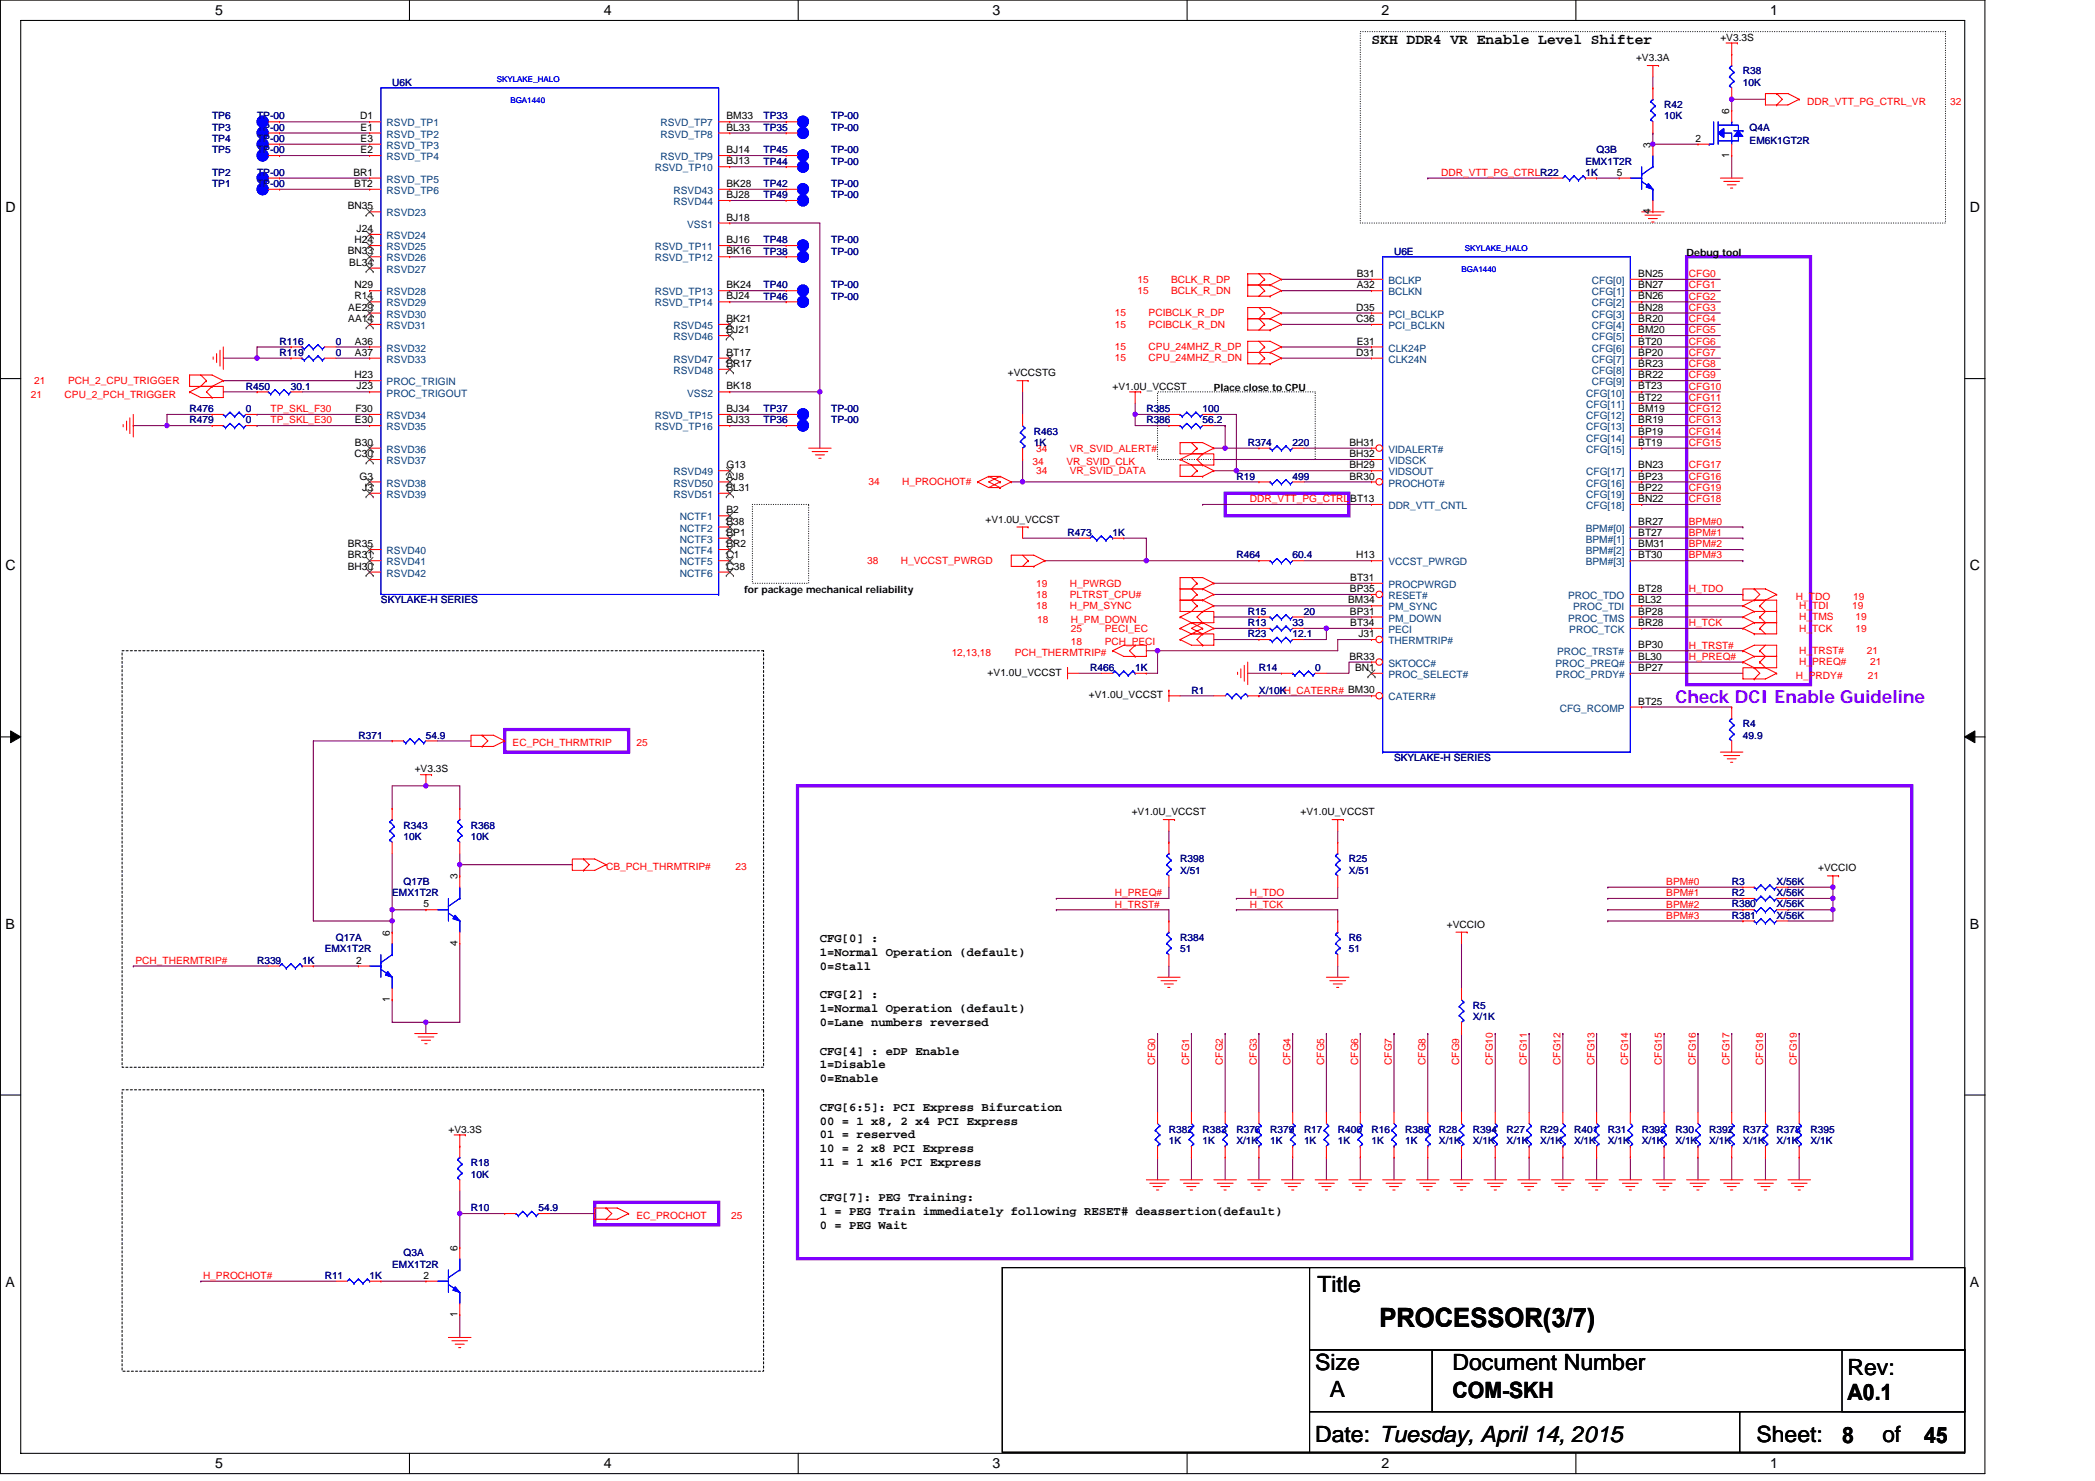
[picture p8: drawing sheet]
<svg xmlns="http://www.w3.org/2000/svg" width="297mm" height="210mm" viewBox="0 0 297 210" stroke-linecap="round" stroke-linejoin="round" font-family="sans-serif">
<defs><g id="words">
<text font-size="3.8" x="195.6" y="188.2">PROCESSOR(3/7)</text>
<g font-size="3.2">
<text x="186.8" y="183.2">Title</text>
<text x="186.5" y="194.2">Size</text>
<text x="205.9" y="194.2">Document Number</text>
<text x="262" y="194.9">Rev:</text>
<text x="188.5" y="198.1">A</text>
<text x="205.9" y="198.2">COM-SKH</text>
<text x="262" y="198.5">A0.1</text>
<text x="186.5" y="204.4">Date: Tuesday, April 14, 2015</text>
<text x="249" y="204.4">Sheet:</text>
<text x="261.2" y="204.5">8</text>
<text x="266.9" y="204.4">of</text>
<text x="272.8" y="204.5">45</text>
</g>
<text font-size="2.5" fill="#8000ff" x="237.6" y="99.6">Check DCI Enable Guideline</text>
<text font-size="2.1" x="194.5" y="6.2">SKH DDR4 VR Enable Level Shifter</text>
<g font-size="2">
<text x="30.5" y="2.1">5</text>
<text x="85.6" y="2.1">4</text>
<text x="140.7" y="2.1">3</text>
<text x="195.9" y="2.1">2</text>
<text x="251" y="2.1">1</text>
<text x=".8" y="30.1">D</text>
<text x="279.3" y="30.1">D</text>
<text x=".8" y="80.9">C</text>
<text x="279.3" y="80.9">C</text>
<text x=".8" y="131.7">B</text>
<text x="279.3" y="131.7">B</text>
<text x=".8" y="182.4">A</text>
<text x="279.3" y="182.4">A</text>
<text x="30.5" y="208.2">5</text>
<text x="85.6" y="208.2">4</text>
<text x="140.7" y="208.2">3</text>
<text x="195.9" y="208.2">2</text>
<text x="251" y="208.2">1</text>
</g>
<g font-size="1.7">
<text x="116.2" y="133.6">CFG[0] :</text>
<text x="116.2" y="135.5">1=Normal Operation (default)</text>
<text x="116.2" y="137.5">0=Stall</text>
<text x="116.2" y="141.6">CFG[2] :</text>
<text x="116.2" y="143.5">1=Normal Operation (default)</text>
<text x="116.2" y="149.5">CFG[4] : eDP Enable</text>
<text x="116.2" y="145.5">0=Lane numbers reversed</text>
<text x="116.2" y="151.5">1=Disable</text>
<text x="116.2" y="153.4">0=Enable</text>
<text x="116.2" y="157.5">CFG[6:5]: PCI Express Bifurcation</text>
<text x="116.2" y="159.5">00 = 1 x8, 2 x4 PCI Express</text>
<text x="116.2" y="161.4">01 = reserved</text>
<text x="116.2" y="163.4">10 = 2 x8 PCI Express</text>
<text x="116.2" y="165.3">11 = 1 x16 PCI Express</text>
<text x="116.2" y="170.3">CFG[7]: PEG Training:</text>
<text x="116.2" y="172.3">1 = PEG Train immediately following RESET# deassertion(default)</text>
<text x="116.2" y="174.2">0 = PEG Wait</text>
</g>
<g font-size="1.4">
<text x="243.9" y="5.8">+V3.3S</text>
<text x="232" y="8.6">+V3.3A</text>
<text x="51.1" y="16.9">D1</text>
<text x="103" y="16.9">BM33</text>
<text x="245.2" y="16.2" transform="rotate(-90 245.2 16.2)">6</text>
<text x="51.1" y="20.1">E3</text>
<text x="51.1" y="21.7">E2</text>
<text x="51.1" y="18.5">E1</text>
<text x="103" y="21.7">BJ14</text>
<text x="103" y="18.5">BL33</text>
<text x="103" y="23.3">BJ13</text>
<text x="234" y="20.9" transform="rotate(-90 234 20.9)">3</text>
<text x="240.4" y="20.1">2</text>
<text x="245.2" y="22.4" transform="rotate(-90 245.2 22.4)">1</text>
<text x="49.3" y="29.7">BN35</text>
<text x="50.1" y="24.9">BR1</text>
<text x="50.2" y="26.5">BT2</text>
<text x="103" y="28.1">BJ28</text>
<text x="103" y="26.5">BK28</text>
<text x="229.2" y="24.9">5</text>
<text x="50.2" y="34.5">H24</text>
<text x="50.6" y="32.9">J24</text>
<text x="103" y="31.3">BJ18</text>
<text x="103" y="34.5">BJ16</text>
<text x="234" y="30.4" transform="rotate(-90 234 30.4)">4</text>
<text x="49.3" y="36.1">BN33</text>
<text x="49.5" y="37.7">BL34</text>
<text x="50.2" y="40.9">N29</text>
<text x="103" y="36.1">BK16</text>
<text x="103" y="40.9">BK24</text>
<text x="192.4" y="40.9">A32</text>
<text x="192.4" y="39.3">B31</text>
<text x="232.3" y="40.9">BN27</text>
<text x="232.3" y="39.3">BN25</text>
<text x="239.1" y="36.2">Debug tool</text>
<text x="49.4" y="45.7">AA14</text>
<text x="49.4" y="44">AE29</text>
<text x="50.2" y="42.5">R14</text>
<text x="103" y="45.7">BK21</text>
<text x="103" y="47.2">BJ21</text>
<text x="103" y="42.5">BJ24</text>
<text x="192.3" y="45.7">C36</text>
<text x="192.3" y="44">D35</text>
<text x="232.3" y="44">BN28</text>
<text x="232.3" y="42.5">BN26</text>
<text x="232.3" y="45.7">BR20</text>
<text x="232.3" y="47.2">BM20</text>
<text x="50.2" y="53.6">H23</text>
<text x="50.3" y="48.9">A36</text>
<text x="50.3" y="50.4">A37</text>
<text x="103" y="50.4">BT17</text>
<text x="103" y="52">BR17</text>
<text x="142.9" y="53.3">+VCCSTG</text>
<text x="192.3" y="50.4">D31</text>
<text x="192.4" y="48.9">E31</text>
<text x="232.3" y="53.6">BR22</text>
<text x="232.3" y="48.9">BT20</text>
<text x="232.3" y="50.4">BP20</text>
<text x="232.3" y="52">BR23</text>
<text x="50.4" y="58.4">F30</text>
<text x="50.6" y="55.2">J23</text>
<text x="103" y="55.2">BK18</text>
<text x="103" y="58.4">BJ34</text>
<text x="157.8" y="55.2">+V1.0U_VCCST</text>
<text x="172.1" y="55.4">Place close to CPU</text>
<text x="232.3" y="56.8">BT22</text>
<text x="232.3" y="58.4">BM19</text>
<text x="232.3" y="55.2">BT23</text>
<text x="50.2" y="64.8">C30</text>
<text x="50.3" y="60">E30</text>
<text x="50.3" y="63.2">B30</text>
<text x="103" y="60">BJ33</text>
<text x="191.3" y="64.8">BH32</text>
<text x="191.3" y="63.2">BH31</text>
<text x="232.3" y="63.2">BT19</text>
<text x="232.3" y="60">BR19</text>
<text x="232.3" y="61.6">BP19</text>
<text x="51" y="68">G3</text>
<text x="51.4" y="69.6">J3</text>
<text x="103" y="68">AJ8</text>
<text x="103" y="66.4">G13</text>
<text x="103" y="69.6">BL31</text>
<text x="191.3" y="66.4">BH29</text>
<text x="191.3" y="68">BR30</text>
<text x="191.4" y="71.2">BT13</text>
<text x="232.3" y="66.4">BN23</text>
<text x="232.3" y="68">BP23</text>
<text x="232.3" y="71.2">BN22</text>
<text x="232.3" y="69.6">BP22</text>
<text x="49.3" y="77.6">BR35</text>
<text x="103" y="77.6">BR2</text>
<text x="103" y="76">BP1</text>
<text x="103" y="72.8">B2</text>
<text x="103" y="74.4">B38</text>
<text x="139.7" y="74.1">+V1.0U_VCCST</text>
<text x="232.3" y="74.4">BR27</text>
<text x="232.3" y="76">BT27</text>
<text x="232.3" y="77.6">BM31</text>
<text x="49.3" y="79.2">BR31</text>
<text x="49.3" y="80.8">BH30</text>
<text x="103" y="80.8">C38</text>
<text x="103" y="79.2">C1</text>
<text x="191.4" y="83.9">BP35</text>
<text x="191.4" y="82.4">BT31</text>
<text x="192.3" y="79.2">H13</text>
<text x="232.3" y="83.9">BT28</text>
<text x="232.3" y="79.2">BT30</text>
<text x="105.5" y="84.1">for package mechanical reliability</text>
<text x="191.2" y="85.6">BM34</text>
<text x="191.4" y="87.1">BP31</text>
<text x="191.4" y="88.8">BT34</text>
<text x="232.3" y="87.1">BP28</text>
<text x="232.3" y="88.8">BR28</text>
<text x="232.3" y="85.6">BL32</text>
<text x="140" y="95.8">+V1.0U_VCCST</text>
<text x="191.3" y="93.5">BR33</text>
<text x="192.1" y="95.1">BN1</text>
<text x="192.6" y="90.3">J31</text>
<text x="232.3" y="95.1">BP27</text>
<text x="232.3" y="91.9">BP30</text>
<text x="232.3" y="93.5">BL30</text>
<text x="154.4" y="99">+V1.0U_VCCST</text>
<text x="232.3" y="99.9">BT25</text>
<text x="58.8" y="109.5">+V3.3S</text>
<text x="160.5" y="115.6">+V1.0U_VCCST</text>
<text x="184.4" y="115.6">+V1.0U_VCCST</text>
<text x="64.9" y="124.7" transform="rotate(-90 64.9 124.7)">3</text>
<text x="257.8" y="123.5">+VCCIO</text>
<text x="60.1" y="128.7">5</text>
<text x="205.1" y="131.5">+VCCIO</text>
<text x="50.5" y="136.6">2</text>
<text x="55.3" y="132.7" transform="rotate(-90 55.3 132.7)">6</text>
<text x="64.9" y="134.1" transform="rotate(-90 64.9 134.1)">4</text>
<text x="55.3" y="142.1" transform="rotate(-90 55.3 142.1)">1</text>
<text x="63.6" y="160.6">+V3.3S</text>
<text x="64.9" y="177.3" transform="rotate(-90 64.9 177.3)">6</text>
<text x="60.1" y="181.3">2</text>
<text x="64.9" y="186.8" transform="rotate(-90 64.9 186.8)">1</text>
</g>
<g font-size="1.4" fill="#000080">
<text x="247.1" y="10.6">R38</text>
<text x="30.1" y="16.9">TP6</text>
<text x="36.4" y="16.9">TP-00</text>
<text x="55.6" y="12.1">U6K</text>
<text x="108.3" y="16.9">TP33</text>
<text x="117.9" y="16.9">TP-00</text>
<text x="235.9" y="15.3">R42</text>
<text x="235.9" y="16.9">10K</text>
<text x="247.1" y="12.1">10K</text>
<text x="30.1" y="18.5">TP3</text>
<text x="30.1" y="20.1">TP4</text>
<text x="30.1" y="21.7">TP5</text>
<text x="36.4" y="18.5">TP-00</text>
<text x="36.4" y="20.1">TP-00</text>
<text x="36.4" y="21.7">TP-00</text>
<text x="108.3" y="21.7">TP45</text>
<text x="108.3" y="23.3">TP44</text>
<text x="108.3" y="18.5">TP35</text>
<text x="117.9" y="21.7">TP-00</text>
<text x="117.9" y="23.3">TP-00</text>
<text x="117.9" y="18.5">TP-00</text>
<text x="224.8" y="23.3">EMX1T2R</text>
<text x="226.4" y="21.7">Q3B</text>
<text x="248.1" y="18.5">Q4A</text>
<text x="248.1" y="20.4">EM6K1GT2R</text>
<text x="30.1" y="24.9">TP2</text>
<text x="30.1" y="26.5">TP1</text>
<text x="36.4" y="24.9">TP-00</text>
<text x="36.4" y="26.5">TP-00</text>
<text x="108.3" y="28.1">TP49</text>
<text x="108.3" y="26.5">TP42</text>
<text x="117.9" y="28.1">TP-00</text>
<text x="117.9" y="26.5">TP-00</text>
<text x="224.8" y="24.9">1K</text>
<text x="108.3" y="34.5">TP48</text>
<text x="117.9" y="34.5">TP-00</text>
<text x="108.3" y="40.9">TP40</text>
<text x="108.3" y="36.1">TP38</text>
<text x="117.9" y="40.9">TP-00</text>
<text x="117.9" y="36.1">TP-00</text>
<text x="197.7" y="36.1">U6E</text>
<text x="108.3" y="42.5">TP46</text>
<text x="117.9" y="42.5">TP-00</text>
<text x="39.6" y="50.5">R119</text>
<text x="39.6" y="48.9">R116</text>
<text x="47.6" y="50.5">0</text>
<text x="47.6" y="48.9">0</text>
<text x="26.9" y="58.4">R476</text>
<text x="34.9" y="58.4">0</text>
<text x="34.9" y="55.2">R450</text>
<text x="41.2" y="55.2">30.1</text>
<text x="108.3" y="58.4">TP37</text>
<text x="117.9" y="58.4">TP-00</text>
<text x="162.5" y="58.4">R385</text>
<text x="170.5" y="58.4">100</text>
<text x="26.9" y="60">R479</text>
<text x="34.9" y="60">0</text>
<text x="108.3" y="60">TP36</text>
<text x="117.9" y="60">TP-00</text>
<text x="146.6" y="61.6">R463</text>
<text x="146.6" y="63.2">1K</text>
<text x="162.5" y="60">R386</text>
<text x="170.5" y="60">56.2</text>
<text x="176.9" y="63.2">R374</text>
<text x="183.3" y="63.2">220</text>
<text x="175.3" y="68">R19</text>
<text x="183.3" y="68">499</text>
<text x="151.4" y="76">R473</text>
<text x="157.8" y="76">1K</text>
<text x="175.3" y="79.2">R464</text>
<text x="183.3" y="79.2">60.4</text>
<text x="54" y="85.6">SKYLAKE-H SERIES</text>
<text x="176.9" y="87.2">R15</text>
<text x="176.9" y="88.8">R13</text>
<text x="183.3" y="88.8">33</text>
<text x="184.9" y="87.2">20</text>
<text x="154.6" y="95.1">R466</text>
<text x="160.9" y="95.1">1K</text>
<text x="176.9" y="90.4">R23</text>
<text x="178.5" y="95.1">R14</text>
<text x="183.3" y="90.4">12.1</text>
<text x="186.5" y="95.1">0</text>
<text x="168.9" y="98.3">R1</text>
<text x="178.5" y="98.3">X/10KH_CATERR# BM30</text>
<text x="50.8" y="104.7">R371</text>
<text x="60.4" y="104.7">54.9</text>
<text x="197.7" y="107.9">SKYLAKE-H SERIES</text>
<text x="247.1" y="103.1">R4</text>
<text x="247.1" y="104.7">49.9</text>
<text x="57.2" y="117.5">R343</text>
<text x="57.2" y="119.1">10K</text>
<text x="66.8" y="117.5">R368</text>
<text x="66.8" y="119.1">10K</text>
<text x="57.2" y="125.5">Q17B</text>
<text x="167.3" y="122.3">R398</text>
<text x="167.3" y="123.9">X/51</text>
<text x="191.3" y="122.3">R25</text>
<text x="191.3" y="123.9">X/51</text>
<text x="245.5" y="125.5">R3</text>
<text x="251.9" y="125.5">X/56K</text>
<text x="55.6" y="127.1">EMX1T2R</text>
<text x="245.5" y="127.1">R2</text>
<text x="245.5" y="128.7">R380</text>
<text x="245.5" y="130.3">R381</text>
<text x="251.9" y="128.7">X/56K</text>
<text x="251.9" y="130.3">X/56K</text>
<text x="251.9" y="127.1">X/56K</text>
<text x="36.4" y="136.6">R339</text>
<text x="42.8" y="136.6">1K</text>
<text x="46" y="135">EMX1T2R</text>
<text x="47.6" y="133.4">Q17A</text>
<text x="167.3" y="133.4">R384</text>
<text x="167.3" y="135">51</text>
<text x="191.3" y="133.4">R6</text>
<text x="191.3" y="135">51</text>
<text x="208.8" y="143">R5</text>
<text x="208.8" y="144.6">X/1K</text>
<text x="165.7" y="160.6">R382</text>
<text x="170.5" y="160.6">R383</text>
<text x="175.3" y="160.6">R376</text>
<text x="180.1" y="160.6">R379</text>
<text x="184.9" y="160.6">R17</text>
<text x="189.7" y="160.6">R400</text>
<text x="194.5" y="160.6">R16</text>
<text x="199.2" y="160.6">R389</text>
<text x="204" y="160.6">R28</text>
<text x="208.8" y="160.6">R394</text>
<text x="213.6" y="160.6">R27</text>
<text x="218.4" y="160.6">R29</text>
<text x="223.2" y="160.6">R401</text>
<text x="228" y="160.6">R31</text>
<text x="232.8" y="160.6">R393</text>
<text x="237.6" y="160.6">R30</text>
<text x="242.3" y="160.6">R392</text>
<text x="247.1" y="160.6">R377</text>
<text x="251.9" y="160.6">R378</text>
<text x="256.7" y="160.6">R395</text>
<text x="66.8" y="165.4">R18</text>
<text x="66.8" y="167">10K</text>
<text x="165.7" y="162.2">1K</text>
<text x="170.5" y="162.2">1K</text>
<text x="175.3" y="162.2">X/1K</text>
<text x="180.1" y="162.2">1K</text>
<text x="184.9" y="162.2">1K</text>
<text x="189.7" y="162.2">1K</text>
<text x="194.5" y="162.2">1K</text>
<text x="199.2" y="162.2">1K</text>
<text x="204" y="162.2">X/1K</text>
<text x="208.8" y="162.2">X/1K</text>
<text x="213.6" y="162.2">X/1K</text>
<text x="218.4" y="162.2">X/1K</text>
<text x="223.2" y="162.2">X/1K</text>
<text x="228" y="162.2">X/1K</text>
<text x="232.8" y="162.2">X/1K</text>
<text x="237.6" y="162.2">X/1K</text>
<text x="242.3" y="162.2">X/1K</text>
<text x="247.1" y="162.2">X/1K</text>
<text x="251.9" y="162.2">X/1K</text>
<text x="256.7" y="162.2">X/1K</text>
<text x="66.8" y="171.7">R10</text>
<text x="76.3" y="171.7">54.9</text>
<text x="55.6" y="179.7">EMX1T2R</text>
<text x="57.2" y="178.1">Q3A</text>
<text x="46" y="181.3">R11</text>
<text x="52.4" y="181.3">1K</text>
</g>
<g font-size="1.4" fill="#004080">
<text x="54.8" y="17.9">RSVD_TP1</text>
<text x="93.6" y="17.9">RSVD_TP7</text>
<text x="54.8" y="21.1">RSVD_TP3</text>
<text x="54.8" y="22.7">RSVD_TP4</text>
<text x="54.8" y="19.5">RSVD_TP2</text>
<text x="93.6" y="22.7">RSVD_TP9</text>
<text x="93.6" y="19.5">RSVD_TP8</text>
<text x="54.8" y="27.5">RSVD_TP6</text>
<text x="54.8" y="25.9">RSVD_TP5</text>
<text x="92.8" y="24.3">RSVD_TP10</text>
<text x="95.5" y="29.1">RSVD44</text>
<text x="95.5" y="27.5">RSVD43</text>
<text x="54.8" y="30.7">RSVD23</text>
<text x="54.8" y="33.9">RSVD24</text>
<text x="54.8" y="35.5">RSVD25</text>
<text x="92.8" y="35.5">RSVD_TP11</text>
<text x="97.4" y="32.3">VSS1</text>
<text x="54.8" y="38.7">RSVD27</text>
<text x="54.8" y="37.1">RSVD26</text>
<text x="54.8" y="41.9">RSVD28</text>
<text x="92.8" y="37.1">RSVD_TP12</text>
<text x="92.8" y="41.9">RSVD_TP13</text>
<text x="196.8" y="41.9">BCLKN</text>
<text x="196.8" y="40.3">BCLKP</text>
<text x="225.7" y="41.9">CFG[1]</text>
<text x="225.7" y="40.3">CFG[0]</text>
<text x="54.8" y="46.7">RSVD31</text>
<text x="54.8" y="45">RSVD30</text>
<text x="54.8" y="43.5">RSVD29</text>
<text x="92.8" y="43.5">RSVD_TP14</text>
<text x="95.5" y="46.7">RSVD45</text>
<text x="196.8" y="46.7">PCI_BCLKN</text>
<text x="196.8" y="45">PCI_BCLKP</text>
<text x="225.7" y="45">CFG[3]</text>
<text x="225.7" y="43.5">CFG[2]</text>
<text x="225.7" y="46.7">CFG[4]</text>
<text x="54.8" y="49.8">RSVD32</text>
<text x="54.8" y="51.4">RSVD33</text>
<text x="95.5" y="51.4">RSVD47</text>
<text x="95.5" y="53">RSVD48</text>
<text x="95.5" y="48.2">RSVD46</text>
<text x="196.8" y="51.4">CLK24N</text>
<text x="196.8" y="49.8">CLK24P</text>
<text x="225.7" y="49.8">CFG[6]</text>
<text x="225.7" y="48.2">CFG[5]</text>
<text x="225.7" y="51.4">CFG[7]</text>
<text x="225.7" y="53">CFG[8]</text>
<text x="54.8" y="56.2">PROC_TRIGOUT</text>
<text x="54.8" y="54.6">PROC_TRIGIN</text>
<text x="54.8" y="59.4">RSVD34</text>
<text x="92.8" y="59.4">RSVD_TP15</text>
<text x="97.4" y="56.2">VSS2</text>
<text x="224.9" y="57.8">CFG[11]</text>
<text x="224.9" y="59.4">CFG[12]</text>
<text x="224.9" y="56.2">CFG[10]</text>
<text x="225.7" y="54.6">CFG[9]</text>
<text x="54.8" y="61">RSVD35</text>
<text x="54.8" y="64.2">RSVD36</text>
<text x="54.8" y="65.8">RSVD37</text>
<text x="92.8" y="61">RSVD_TP16</text>
<text x="196.8" y="65.8">VIDSCK</text>
<text x="196.8" y="64.2">VIDALERT#</text>
<text x="224.9" y="64.2">CFG[15]</text>
<text x="224.9" y="61">CFG[13]</text>
<text x="224.9" y="62.6">CFG[14]</text>
<text x="54.8" y="69">RSVD38</text>
<text x="54.8" y="70.6">RSVD39</text>
<text x="95.5" y="69">RSVD50</text>
<text x="95.5" y="67.4">RSVD49</text>
<text x="95.5" y="70.6">RSVD51</text>
<text x="196.8" y="67.4">VIDSOUT</text>
<text x="196.8" y="69">PROCHOT#</text>
<text x="224.9" y="67.4">CFG[17]</text>
<text x="224.9" y="69">CFG[16]</text>
<text x="224.9" y="70.6">CFG[19]</text>
<text x="96.4" y="77">NCTF3</text>
<text x="96.4" y="73.8">NCTF1</text>
<text x="96.4" y="75.4">NCTF2</text>
<text x="196.8" y="72.2">DDR_VTT_CNTL</text>
<text x="224.8" y="75.4">BPM#[0]</text>
<text x="224.8" y="77">BPM#[1]</text>
<text x="224.9" y="72.2">CFG[18]</text>
<text x="54.8" y="78.6">RSVD40</text>
<text x="54.8" y="80.2">RSVD41</text>
<text x="54.8" y="81.8">RSVD42</text>
<text x="96.4" y="81.8">NCTF6</text>
<text x="96.4" y="80.2">NCTF5</text>
<text x="96.4" y="78.6">NCTF4</text>
<text x="196.8" y="83.4">PROCPWRGD</text>
<text x="196.8" y="80.2">VCCST_PWRGD</text>
<text x="224.8" y="78.6">BPM#[2]</text>
<text x="224.8" y="80.2">BPM#[3]</text>
<text x="196.8" y="88.1">PM_DOWN</text>
<text x="196.8" y="86.6">PM_SYNC</text>
<text x="196.8" y="84.9">RESET#</text>
<text x="196.8" y="89.7">PECI</text>
<text x="222.3" y="84.9">PROC_TDO</text>
<text x="222.3" y="88.1">PROC_TMS</text>
<text x="222.5" y="89.7">PROC_TCK</text>
<text x="223.1" y="86.6">PROC_TDI</text>
<text x="196.8" y="94.5">SKTOCC#</text>
<text x="196.8" y="91.3">THERMTRIP#</text>
<text x="220.5" y="94.5">PROC_PREQ#</text>
<text x="220.8" y="92.9">PROC_TRST#</text>
<text x="196.8" y="96.1">PROC_SELECT#</text>
<text x="196.8" y="99.3">CATERR#</text>
<text x="220.6" y="96.1">PROC_PRDY#</text>
<text x="221.1" y="100.9">CFG_RCOMP</text>
</g>
<g font-size="1.4" fill="#f00">
<text x="256.2" y="14.9">DDR_VTT_PG_CTRL_VR</text>
<text x="276.5" y="14.9">32</text>
<text x="204.3" y="24.9">DDR_VTT_PG_CTRLR22</text>
<text x="161.3" y="40.1">15</text>
<text x="161.3" y="41.7">15</text>
<text x="166" y="40.1">BCLK_R_DP</text>
<text x="166" y="41.7">BCLK_R_DN</text>
<text x="239.5" y="40.9">CFG1</text>
<text x="239.5" y="39.3">CFG0</text>
<text x="158.1" y="44.9">15</text>
<text x="158.1" y="46.5">15</text>
<text x="162.9" y="44.9">PCIBCLK_R_DP</text>
<text x="162.9" y="46.5">PCIBCLK_R_DN</text>
<text x="239.5" y="47.3">CFG5</text>
<text x="239.5" y="45.7">CFG4</text>
<text x="239.5" y="42.5">CFG2</text>
<text x="239.5" y="44.1">CFG3</text>
<text x="158.1" y="49.7">15</text>
<text x="158.1" y="51.2">15</text>
<text x="162.9" y="49.7">CPU_24MHZ_R_DP</text>
<text x="162.9" y="51.2">CPU_24MHZ_R_DN</text>
<text x="239.5" y="48.9">CFG6</text>
<text x="239.5" y="50.5">CFG7</text>
<text x="239.5" y="53.7">CFG9</text>
<text x="239.5" y="52">CFG8</text>
<text x="4.4" y="56.4">21</text>
<text x="4.8" y="54.4">21</text>
<text x="9.2" y="56.4">CPU_2_PCH_TRIGGER</text>
<text x="9.6" y="54.4">PCH_2_CPU_TRIGGER</text>
<text x="38.4" y="58.4">TP_SKL_F30</text>
<text x="239.5" y="55.2">CFG10</text>
<text x="239.5" y="56.9">CFG11</text>
<text x="239.5" y="58.4">CFG12</text>
<text x="38.4" y="60">TP_SKL_E30</text>
<text x="146.4" y="65.9">34</text>
<text x="146.9" y="64">34</text>
<text x="151.2" y="65.9">VR_SVID_CLK</text>
<text x="151.7" y="64">VR_SVID_ALERT#</text>
<text x="239.5" y="60">CFG13</text>
<text x="239.5" y="61.6">CFG14</text>
<text x="239.5" y="63.2">CFG15</text>
<text x="123.1" y="68.8">34</text>
<text x="127.9" y="68.8">H_PROCHOT#</text>
<text x="146.9" y="67.2">34</text>
<text x="151.7" y="67.2">VR_SVID_DATA</text>
<text x="177.2" y="71.2">DDR_VTT_PG_CTRL</text>
<text x="239.5" y="68">CFG16</text>
<text x="239.5" y="69.6">CFG19</text>
<text x="239.5" y="66.4">CFG17</text>
<text x="239.5" y="71.2">CFG18</text>
<text x="239.5" y="74.4">BPM#0</text>
<text x="239.5" y="76">BPM#1</text>
<text x="239.5" y="77.6">BPM#2</text>
<text x="123" y="80">38</text>
<text x="127.7" y="80">H_VCCST_PWRGD</text>
<text x="146.9" y="83.2">19</text>
<text x="151.7" y="83.2">H_PWRGD</text>
<text x="239.5" y="79.2">BPM#3</text>
<text x="239.5" y="84">H_TDO</text>
<text x="146.9" y="84.8">18</text>
<text x="146.9" y="86.4">18</text>
<text x="147.1" y="88.3">18</text>
<text x="151.7" y="84.8">PLTRST_CPU#</text>
<text x="151.7" y="86.4">H_PM_SYNC</text>
<text x="151.8" y="88.3">H_PM_DOWN</text>
<text x="151.8" y="89.6">25</text>
<text x="156.6" y="89.6">PECI_EC</text>
<text x="239.5" y="88.8">H_TCK</text>
<text x="254.6" y="85.1">H_TDO</text>
<text x="255.1" y="86.4">H_TDI</text>
<text x="255.1" y="88">H_TMS</text>
<text x="255.1" y="89.6">H_TCK</text>
<text x="262.6" y="86.4">19</text>
<text x="262.8" y="85.1">19</text>
<text x="263.1" y="89.6">19</text>
<text x="263.1" y="88">19</text>
<text x="134.9" y="93.1">12,13,18</text>
<text x="143.9" y="93.1">PCH_THERMTRIP#</text>
<text x="151.8" y="91.5">18</text>
<text x="156.6" y="91.5">PCH_PECI</text>
<text x="239.5" y="91.9">H_TRST#</text>
<text x="239.5" y="93.6">H_PREQ#</text>
<text x="255.1" y="92.8">H_TRST#</text>
<text x="255.1" y="94.3">H_PREQ#</text>
<text x="264.7" y="92.8">21</text>
<text x="265.2" y="94.3">21</text>
<text x="254.6" y="96.3">H_PRDY#</text>
<text x="264.8" y="96.3">21</text>
<text x="72.7" y="105.8">EC_PCH_THRMTRIP</text>
<text x="90.2" y="105.8">25</text>
<text x="85.9" y="123.4">CB_PCH_THRMTRIP#</text>
<text x="104.3" y="123.4">23</text>
<text x="236.3" y="125.5">BPM#0</text>
<text x="158.1" y="127.1">H_PREQ#</text>
<text x="158.1" y="128.7">H_TRST#</text>
<text x="177.2" y="127.1">H_TDO</text>
<text x="177.2" y="128.7">H_TCK</text>
<text x="236.3" y="127.1">BPM#1</text>
<text x="236.3" y="128.7">BPM#2</text>
<text x="236.3" y="130.3">BPM#3</text>
<text x="19.2" y="136.7">PCH_THERMTRIP#</text>
<text x="163.8" y="151" transform="rotate(-90 163.8 151)">CFG0</text>
<text x="168.6" y="151" transform="rotate(-90 168.6 151)">CFG1</text>
<text x="173.4" y="151" transform="rotate(-90 173.4 151)">CFG2</text>
<text x="178.2" y="151" transform="rotate(-90 178.2 151)">CFG3</text>
<text x="183" y="151" transform="rotate(-90 183 151)">CFG4</text>
<text x="187.7" y="151" transform="rotate(-90 187.7 151)">CFG5</text>
<text x="192.5" y="151" transform="rotate(-90 192.5 151)">CFG6</text>
<text x="197.3" y="151" transform="rotate(-90 197.3 151)">CFG7</text>
<text x="202.1" y="151" transform="rotate(-90 202.1 151)">CFG8</text>
<text x="206.9" y="151" transform="rotate(-90 206.9 151)">CFG9</text>
<text x="211.7" y="151" transform="rotate(-90 211.7 151)">CFG10</text>
<text x="216.5" y="151" transform="rotate(-90 216.5 151)">CFG11</text>
<text x="221.3" y="151" transform="rotate(-90 221.3 151)">CFG12</text>
<text x="226.1" y="151" transform="rotate(-90 226.1 151)">CFG13</text>
<text x="230.8" y="151" transform="rotate(-90 230.8 151)">CFG14</text>
<text x="235.6" y="151" transform="rotate(-90 235.6 151)">CFG15</text>
<text x="240.4" y="151" transform="rotate(-90 240.4 151)">CFG16</text>
<text x="245.2" y="151" transform="rotate(-90 245.2 151)">CFG17</text>
<text x="250" y="151" transform="rotate(-90 250 151)">CFG18</text>
<text x="254.8" y="151" transform="rotate(-90 254.8 151)">CFG19</text>
<text x="90.2" y="172.9">EC_PROCHOT</text>
<text x="103.6" y="172.9">25</text>
<text x="28.8" y="181.3">H_PROCHOT#</text>
</g>
<g font-size="1.1" fill="#00f">
<text x="70.4" y="11.6">SKYLAKE_HALO</text>
<text x="72.4" y="14.6">BGA1440</text>
<text x="207.7" y="35.5">SKYLAKE_HALO</text>
<text x="207.2" y="38.5">BGA1440</text>
</g>
</g></defs>
<path d="M.1 0h281.3v208.9h-281.3zM2.9 2.9h275.7v203.2h-275.7z" fill="none" stroke="#000" stroke-width=".15"/>
<g fill="#fff">
<path d="M30.5 .3h1.1v2.3h-1.1z"/>
<path d="M30.5 206.4h1.1v2.2h-1.1z"/>
</g>
<path d="M58.1 0v2.9M58.1 206.1v2.8" fill="none" stroke="#000" stroke-width=".15"/>
<g fill="#fff">
<path d="M85.6 .3h1.1v2.3h-1.1z"/>
<path d="M85.6 206.4h1.1v2.2h-1.1z"/>
</g>
<path d="M113.2 0v2.9M113.2 206.1v2.8" fill="none" stroke="#000" stroke-width=".15"/>
<g fill="#fff">
<path d="M140.7 .3h1.2v2.3h-1.2z"/>
<path d="M140.7 206.4h1.2v2.2h-1.2z"/>
</g>
<path d="M168.3 0v2.9M168.3 206.1v2.8" fill="none" stroke="#000" stroke-width=".15"/>
<g fill="#fff">
<path d="M195.9 .3h1.1v2.3h-1.1z"/>
<path d="M195.9 206.4h1.1v2.2h-1.1z"/>
</g>
<path d="M223.4 0v2.9M223.4 206.1v2.8" fill="none" stroke="#000" stroke-width=".15"/>
<g fill="#fff">
<path d="M251 .3h1.1v2.3h-1.1z"/>
<path d="M251 206.4h1.1v2.2h-1.1z"/>
<path d="M.8 28.3h1.4v2.2h-1.4z"/>
<path d="M279.3 28.3h1.5v2.2h-1.5z"/>
<path d="M.8 79.1h1.4v2.2h-1.4z"/>
<path d="M279.3 79.1h1.5v2.2h-1.5z"/>
</g>
<path d="M.1 53.7h2.8M278.6 53.7h2.8" fill="none" stroke="#000" stroke-width=".15"/>
<g fill="#fff">
<path d="M.8 129.9h1.3v2.2h-1.3z"/>
<path d="M279.3 129.9h1.3v2.2h-1.3z"/>
</g>
<path d="M.1 104.5h2.8M278.6 104.5h2.8" fill="none" stroke="#000" stroke-width=".15"/>
<path d="M1.5 103.6l1.4 .9-1.4 .8zM278.6 104.5l1.4-.9v1.7z" fill="#000" stroke="#000" stroke-width=".14"/>
<g fill="#fff">
<path d="M.8 180.6h1.3v2.3h-1.3z"/>
<path d="M279.3 180.6h1.3v2.3h-1.3z"/>
</g>
<path d="M.1 155.3h2.8M278.6 155.3h2.8M142.1 179.7h43.6v26.2h-43.6zM185.7 179.7h92.9v11.7h-92.9zM185.7 191.4h17.4v8.8h-17.4zM203.1 191.4h75.5v8.8h-75.5zM261.2 191.4h17.4v8.8h-17.4zM185.7 200.2h61v5.7h-61zM246.7 200.2h31.9v5.7h-31.9z" fill="none" stroke="#000" stroke-width=".15"/>
<path d="M192.9 4.5h82.9v27.1h-82.9zM164.1 55.6h22.4v9.6h-22.4zM106.7 71.5h8v11.2h-8z" fill="none" stroke="#000" stroke-width=".15" stroke-dasharray="0 .3"/>
<path d="M239.1 36.4h17.6v60.7h-17.6zM173.7 69.9h17.6v3.2h-17.6zM71.6 103.4h17.5v3.2h-17.5zM113.1 111.4h158v67.1h-158zM84.3 170.5h17.6v3.2h-17.6z" fill="none" stroke="#8000ff" stroke-width=".47"/>
<path d="M17.3 92.3h91v59h-91zM17.3 154.5h91v39.9h-91z" fill="none" stroke="#000" stroke-width=".15" stroke-dasharray=".3 .3"/>
<g fill="none" stroke="#800040" stroke-width=".15">
<path d="M39.6 17.3h12.8M39.6 18.9h12.8M103.5 17.3h8M103.5 18.9h8M234.4 10.9v1.6M234.4 18.9h.1M234.4 18.9v1.5h6.3M245.5 14.1v1.6M245.5 14.1h.1M245.5 14.1h4.8M39.6 20.4h12.8M39.6 22.1h12.8"/>
<path d="M39.6 25.3h12.8M39.6 26.8h12.8M103.5 31.6h12.7v24M103.5 22.1h8M103.5 23.6h8M103.5 28.4h8M103.5 26.8h8M103.5 36.4h8M103.5 34.8h8M181.7 39.6h12.8M202.4 25.3h.1M202.4 25.3h17.6"/>
<path d="M226.4 25.3h3.2M232.8 39.6h.1M232.8 39.6h11.1M245.5 22.1v3.2M30.1 58.8h-6.4v1.5M31.7 54h20.7M31.7 50.8h4.7M31.7 55.6h4.7M36.4 50.8h.1M36.4 58.8h.1M36.4 50.8h4.9M36.4 58.8h16"/>
<path d="M41.3 49.2h-4.9v1.6M42.8 55.6h9.6M47.6 49.2h4.8M47.6 50.8h4.8M52.4 50.8h.1M103.5 55.6h12.7M103.5 42.8h8M103.5 41.2h8M103.5 58.8h8M116.2 55.6h.1M116.2 55.6v7.9M145 55.6v3.2"/>
<path d="M160.9 58.8h.1M160.9 57.2v3.1h4.8M160.9 58.8h4.8M172.1 58.8h3.2v7.9M181.7 41.2h12.8M181.7 44.4h12.8M181.7 46h12.8M181.7 49.2h12.8M181.7 50.8h12.8M232.8 47.6h.1M232.8 49.2h.1M232.8 46h.1"/>
<path d="M232.8 50.8h.1M232.8 41.2h.1M232.8 42.8h.1M232.8 44.4h.1M232.8 54h.1M232.8 55.6h.1M232.8 52.4h.1M232.8 57.2h.1M232.8 58.8h.1M232.8 47.6h11.1M232.8 49.2h11.1M232.8 46h11.1"/>
<path d="M232.8 50.8h11.1M232.8 58.8h11.1M232.8 41.2h11.1M232.8 42.8h11.1M232.8 44.4h11.1M232.8 54h11.1M232.8 55.6h11.1M232.8 52.4h11.1M232.8 57.2h11.1M18.9 60.3h.1M18.9 60.3h4.8M23.7 60.3h6.4"/>
<path d="M36.4 60.3h.1M36.4 60.3h16M103.5 60.3h8M143.4 68.3h1.6M145 68.3h.1M145 65.2v3.1M145 76.3h8M145 68.3h33.5M148.2 79.5h14.3M159.3 76.3h3.2v3.2M162.5 79.5h.1M162.5 79.5h16"/>
<path d="M170.5 71.5h.1M170.5 71.5h24M172.1 65.2h22.4M172.1 60.3h1.6M172.1 66.7h3.2M172.1 63.5h1.6M173.7 63.5h4.8M173.7 60.3h.1M173.7 60.3v3.2M175.3 66.7h.1M175.3 66.7h19.2M184.9 63.5h9.6"/>
<path d="M184.9 68.3h9.6M184.9 79.5h9.6M231.2 79.5h15.9M231.2 74.7h15.9M231.2 76.3h15.9M231.2 77.9h15.9M232.8 60.3h.1M232.8 62h.1M232.8 63.5h.1M232.8 68.3h.1M232.8 69.9h.1M232.8 66.7h.1"/>
<path d="M232.8 71.5h.1M232.8 60.3h11.1M232.8 62h11.1M232.8 63.5h11.1M232.8 66.7h11.1M232.8 68.3h11.1M232.8 69.9h11.1M232.8 71.5h11.1M247.1 74.7h.1M247.1 76.3h.1M247.1 77.9h.1M247.1 79.5h.1"/>
<path d="M153 95.5h3.1M162.5 92.3h1.6M164.1 92.3v3.2h-1.6M164.1 92.3h.1M167.3 98.7h4.8M172.1 87.5h6.4M172.1 90.7h6.4M172.1 89.1h6.4M172.1 82.7h22.4M172.1 84.3h22.4M172.1 85.9h22.4M176.9 95.5h4.8"/>
<path d="M178.5 98.7h.1M178.5 98.7h16M184.9 87.5h9.6M184.9 89.1h3.2M188.1 89.1h.1M188.1 89.1v1.6h-3.2M188.1 89.1h6.4M194.5 90.7h-4.8v1.6h-25.6M194.5 93.9h-3.2v1.6h-3.2M231.2 95.5h15.9M231.2 92.3h15.9M231.2 93.9h15.9"/>
<path d="M232.8 85.9h14.3M232.8 87.5h14.3M232.8 84.3h14.3M232.8 89.1h14.3M247.1 84.3h.1M247.1 89.1h.1M247.1 92.3h.1M247.1 93.9h.1M55.6 105.1h-11.2v25.5h11.2M60.4 111.4h-4.8v3.2M60.4 111.4h.1M60.4 111.4h4.8v3.2"/>
<path d="M62 105.1h4.8M165.7 117.8v1.6M189.7 117.8v1.6M232.8 100.2h12.7M18.9 137h.1M18.9 137h19.2M44.4 137h6.4M55.6 129h.1M55.6 121v8M55.6 130.6h.1M55.6 129v1.6M55.6 129h4.8"/>
<path d="M55.6 130.6v1.6M65.2 122.6h.1M65.2 121v1.6M65.2 133.8v11.1h-4.8M65.2 122.6v1.6M65.2 122.6h15.9M149.8 127.4h.1M149.8 129h.1M149.8 129h15.9v1.6M165.7 125.8v1.6h-15.9M165.7 137v1.6M175.3 127.4h.1"/>
<path d="M175.3 129h.1M175.3 129h14.4v1.6M189.7 137v1.6M189.7 125.8v1.6h-14.4M207.2 133.8v6.3M228 125.8h.1M228 127.4h.1M228 129h.1M228 130.6h.1M228 127.4h19.1M228 129h19.1M228 125.8h19.1"/>
<path d="M228 130.6h19.1M253.5 125.8h.1M253.5 127.4h6.4M253.5 129h6.4v1.6h-6.4M253.5 129h.1M253.5 125.8h6.4v1.6M259.9 127.4h.1M259.9 127.4v1.6M55.6 141.8v3.1h4.8M60.4 144.9h.1M60.4 144.9v1.6M164.1 146.5h.1"/>
<path d="M164.1 146.5v11.2M168.9 146.5h.1M168.9 146.5v11.2M173.7 146.5h.1M173.7 146.5v11.2M178.5 146.5h.1M178.5 146.5v11.2M183.3 146.5h.1M183.3 146.5v11.2M188.1 146.5h.1M188.1 146.5v11.2M192.9 146.5h.1"/>
<path d="M192.9 146.5v11.2M197.7 146.5h.1M197.7 146.5v11.2M202.4 146.5h.1M202.4 146.5v11.2M207.2 146.5h.1M207.2 146.5v11.2M212 146.5h.1M212 146.5v11.2M216.8 146.5h.1M216.8 146.5v11.2M221.6 146.5h.1"/>
<path d="M221.6 146.5v11.2M226.4 146.5h.1M226.4 146.5v11.2M231.2 146.5h.1M231.2 146.5v11.2M235.9 146.5h.1M235.9 146.5v11.2M240.7 146.5h.1M240.7 146.5v11.2M245.5 146.5h.1M245.5 146.5v11.2M250.3 146.5h.1"/>
<path d="M250.3 146.5v11.2M255.1 146.5h.1M255.1 146.5v11.2M65.2 172.1h.1M65.2 168.9v3.2h6.4M65.2 172.1v4.8M78 172.1h6.3M164.1 164.1v3.2M168.9 164.1v3.2M173.7 164.1v3.2M178.5 164.1v3.2M183.3 164.1v3.2"/>
<path d="M188.1 164.1v3.2M192.9 164.1v3.2M197.7 164.1v3.2M202.4 164.1v3.2M207.2 164.1v3.2M212 164.1v3.2M216.8 164.1v3.2M221.6 164.1v3.2M226.4 164.1v3.2M231.2 164.1v3.2M235.9 164.1v3.2M240.7 164.1v3.2"/>
<path d="M245.5 164.1v3.2M250.3 164.1v3.2M255.1 164.1v3.2M28.5 181.7h.1M28.5 181.7h19.1M54 181.7h6.4M65.2 186.4v3.2"/>
</g>
<g fill="#f0f" stroke="#f0f" stroke-width=".15">
<circle cx="36.4" cy="50.8" r=".31"/>
<circle cx="116.2" cy="55.5" r=".31"/>
<circle cx="175.3" cy="66.7" r=".31"/>
<circle cx="173.7" cy="63.5" r=".31"/>
<circle cx="160.9" cy="58.7" r=".31"/>
<circle cx="145" cy="68.3" r=".31"/>
<circle cx="162.5" cy="79.5" r=".31"/>
<circle cx="23.7" cy="60.3" r=".31"/>
<circle cx="188" cy="89.1" r=".31"/>
<circle cx="259.9" cy="125.8" r=".31"/>
<circle cx="259.9" cy="129" r=".31"/>
<circle cx="164.1" cy="92.3" r=".31"/>
<circle cx="55.6" cy="129" r=".31"/>
<circle cx="65.2" cy="122.6" r=".31"/>
<circle cx="60.4" cy="111.4" r=".31"/>
<circle cx="60.4" cy="144.9" r=".31"/>
<circle cx="55.6" cy="130.6" r=".31"/>
<circle cx="65.2" cy="172.1" r=".31"/>
<circle cx="259.9" cy="127.4" r=".31"/>
<circle cx="234.3" cy="20.4" r=".31"/>
<circle cx="245.5" cy="14.1" r=".31"/>
</g>
<g fill="none" stroke="#f00" stroke-width=".15">
<path d="M38.1 18.9h1.5M39.6 18.9h.1M52.4 17.3h.1M52.4 18.9h.1M52.4 18.9h1.6M52.4 17.3h1.6M101.9 18.9h1.6M101.9 17.3h1.6M103.5 17.3h.1M103.5 18.9h.1M233.5 9.3h1.7M234.4 9.3v1.6"/>
<path d="M234.4 17.3v1.6M234.4 12.5h.1M234.4 12.5v1.6M235.2 9.3h.1M244.7 6.1h1.6M245.5 6.1v1.6M245.5 12.5v1.6M245.5 7.7h.1M245.5 7.7v1.6M246.3 6.1h.1M250.3 13.3h3.2l1.6 .8-1.6 .8h-3.2zM251.9 14.9h.1"/>
<path d="M251.9 13.3h.1M251.9 13.3l.8 .8-.8 .8M255.1 14.1h.1M38.1 22.1h1.5M38.1 20.4h1.5M39.6 20.4h.1M39.6 22.1h.1M52.4 38h.1M52.4 36.4h.1M52.4 26.8h.1M52.4 30h.1M52.4 33.2h.1"/>
<path d="M52.4 20.4h.1M52.4 22.1h.1M52.4 25.3h.1M52.4 34.8h.1M52.4 22.1h1.6M52.4 25.3h1.6M52.4 20.4h1.6M52.4 26.8h1.6M52.4 36.4h1.6M52.4 34.8h1.6M52.4 38h1.6M52.4 30h1.6"/>
<path d="M52.4 33.2h1.6M101.9 22.1h1.6M101.9 23.6h1.6M101.9 28.4h1.6M101.9 26.8h1.6M101.9 36.4h1.6M101.9 34.8h1.6M101.9 31.6h1.6M103.5 28.4h.1M103.5 26.8h.1M103.5 36.4h.1M103.5 34.8h.1"/>
<path d="M103.5 31.6h.1M103.5 23.6h.1M103.5 22.1h.1M111.5 22.1h.1M111.5 23.6h.1M111.5 28.4h.1M111.5 26.8h.1M111.5 22.1h1.6M111.5 23.6h1.6M111.5 28.4h1.6M111.5 26.8h1.6M178.5 38.8l.8 .8"/>
<path d="M179.3 39.6h.1M179.3 39.6l-.8 .8 .8 .8M181.7 39.6l-1.6-.8h-3.2v1.6M181.7 39.6h.1M181.7 39.6l-1.6 .8M229.6 25.3h.1M229.6 25.3h1.6M232.8 30h3.1M233.2 30.5h2.3M233.7 31h1.3M234.2 31.5h.3M234.4 20.4h.1"/>
<path d="M234.4 30h.1M234.4 20.4v1.7M234.4 28.4v1.6M243.9 25.3h3.2M244.4 25.7h2.3M244.9 26.2h1.3M245.4 26.7h.3M17.9 59.7v1.3M18.4 59.2v2.3M18.9 58.8v3.2M26.9 55.6h.1M28.5 54.8h3.2v1.6h-3.2l-1.6-.8"/>
<path d="M28.5 53.2l.8 .8M28.5 54.8l-1.6 .8M29.3 54h.1M29.3 54l-.8 .8M30.1 54.8h.1M30.1 56.4h.1M30.1 58.8h.1M30.1 54.8l-.8 .8 .8 .8M30.1 58.8h1.6M30.2 50.6v.3M30.7 50.1v1.3M31.2 49.7v2.2"/>
<path d="M31.7 49.2v3.2M31.7 54l-1.6-.8h-3.2v1.6h3.2M31.7 54h.1M31.7 54l-1.6 .8M34.9 58.8h1.5M36.4 55.6h.1M36.4 55.6h1.7M41.3 55.6h1.5M41.3 50.8h.1M41.3 50.8h1.5M46 50.8h1.6M52.4 46h.1"/>
<path d="M52.4 44.4h.1M52.4 49.2h.1M52.4 55.6h.1M52.4 54h.1M52.4 50.8h.1M52.4 42.8h.1M52.4 41.2h.1M52.4 58.8h.1M52.4 54h1.6M52.4 55.6h1.6M52.4 42.8h1.6M52.4 41.2h1.6"/>
<path d="M52.4 50.8h1.6M52.4 46h1.6M52.4 44.4h1.6M52.4 49.2h1.6M52.4 58.8h1.6M101.9 55.6h1.6M101.9 42.8h1.6M101.9 41.2h1.6M101.9 50.8h1.6M101.9 52.4h1.6M101.9 46h1.6M101.9 47.6h1.6"/>
<path d="M101.9 58.8h1.6M103.5 50.8h.1M103.5 52.4h.1M103.5 41.2h.1M103.5 42.8h.1M103.5 46h.1M103.5 47.6h.1M103.5 55.6h.1M103.5 58.8h.1M111.5 42.8h.1M111.5 41.2h.1M111.5 42.8h1.6"/>
<path d="M111.5 41.2h1.6M144.2 54h1.6M145 54v1.6M145 58.8v1.5M145.8 54h.1M160.1 55.6h1.6M160.9 55.6v1.6M161.7 55.6h.1M176.9 40.4h3.2M176.9 40.4v1.6h3.2M176.9 45.2h3.2M176.9 45.2v1.6h3.2"/>
<path d="M176.9 50h3.2M176.9 50v1.6h3.2M178.5 43.6l.8 .8M178.5 48.4l.8 .8M179.3 41.2h.1M179.3 44.4h.1M179.3 46h.1M179.3 49.2h.1M179.3 50.8h.1M179.3 41.2l-.8 .8M179.3 44.4l-.8 .8 .8 .8M179.3 46l-.8 .8"/>
<path d="M179.3 49.2l-.8 .8 .8 .8M179.3 50.8l-.8 .8M180.1 40.4h.1M180.1 42h.1M180.1 45.2h.1M180.1 46.8h.1M180.1 50h.1M180.1 51.6h.1M180.1 40.4l1.6 .8M180.1 45.2l1.6 .8M180.1 50l1.6 .8M181.7 41.2h.1"/>
<path d="M181.7 44.4l-1.6-.8h-3.2v1.6M181.7 44.4h.1M181.7 46h.1M181.7 49.2l-1.6-.8h-3.2v1.6M181.7 49.2h.1M181.7 50.8h.1M181.7 41.2l-1.6 .8M181.7 44.4l-1.6 .8M181.7 46l-1.6 .8M181.7 49.2l-1.6 .8M181.7 50.8l-1.6 .8M17.5 60.2v.3"/>
<path d="M30.1 60.3h.1M30.1 60.3h1.6M34.9 60.3h1.5M52.4 60.3h.1M52.4 63.5h.1M52.4 65.2h.1M52.4 68.3h.1M52.4 69.9h.1M52.4 77.9h.1M52.4 79.5h.1M52.4 68.3h1.6M52.4 60.3h1.6"/>
<path d="M52.4 79.5h1.6M52.4 77.9h1.6M52.4 69.9h1.6M52.4 63.5h1.6M52.4 65.2h1.6M101.9 74.7h1.6M101.9 68.3h1.6M101.9 60.3h1.6M101.9 79.5h1.6M101.9 77.9h1.6M101.9 76.3h1.6M101.9 73.1h1.6"/>
<path d="M101.9 66.7h1.6M101.9 69.9h1.6M103.5 79.5h.1M103.5 77.9h.1M103.5 76.3h.1M103.5 73.1h.1M103.5 74.7h.1M103.5 68.3h.1M103.5 60.3h.1M103.5 66.7h.1M103.5 69.9h.1M111.5 60.3h.1"/>
<path d="M111.5 60.3h1.6M114.7 63.5h3.2M115.1 64h2.3M115.6 64.5h1.3M116.1 65h.3M138.6 68.3h.1M138.6 68.3l1.6 .8M140.2 69.1h1.6M140.2 67.5h1.6M140.2 67.5h.1M140.2 67.5l-1.6 .8M140.2 67.5l1.6 .8"/>
<path d="M141.8 69.1h.1M141.8 67.5h.1M141.8 68.3h.1M141.8 67.5l1.6 .8M141.8 67.5l-1.6 .8 1.6 .8M141.8 68.3l-1.6 .8M143.4 68.3h.1M143.4 68.3l-1.6 .8M144.2 74.7h1.6M145 74.7v1.6M145 65.2h.1M145 78.7l.8 .8"/>
<path d="M145 63.5v1.7M145.8 74.7h.1M145.8 79.5h.1M145.8 79.5l-.8 .8M148.2 79.5l-1.6-.8h-3.2v1.6h3.2M148.2 79.5h.1M148.2 79.5l-1.6 .8M167.3 65.2h.1M167.3 65.2l1.6 .7M168.9 64.3h3.2v1.6h-3.2M168.9 62.8l.8 .7M168.9 64.3l-1.6 .9"/>
<path d="M168.9 65.9l.8 .8M169.7 63.5h.1M169.7 66.7h.1M169.7 63.5l-.8 .8M169.7 66.7l-.8 .8M170.5 64.3h.1M170.5 65.9h.1M170.5 65.9h-3.2v1.6h3.2M170.5 67.5h.1M170.5 64.3l-.8 .9 .8 .7M170.5 65.9l1.6 .8M172.1 63.5l-1.6-.7h-3.2v1.5h3.2"/>
<path d="M172.1 63.5h.1M172.1 66.7h.1M172.1 63.5l-1.6 .8M172.1 66.7l-1.6 .8M178.5 68.3h.1M178.5 68.3h1.6M183.3 68.3h1.6M52.4 81.1h.1M52.4 81.1h1.6M101.9 81.1h1.6M103.5 81.1h.1M146.6 80.3h.1"/>
<path d="M151.4 95.5h1.6M151.4 94.7h.1M151.4 94.7v1.6M156.1 95.5h1.7M157.8 92.3h.1M157.8 92.3l1.5-.8h3.2v1.6h-3.2zM160.9 93.1h.1M160.9 91.5h.1M160.9 91.5l-.8 .8 .8 .8M160.9 95.5h1.6M162.5 95.5h.1M165.7 98.7h1.6"/>
<path d="M165.7 97.9h.1M165.7 97.9v1.6M167.3 87.5h.1M167.3 89.1h.1M167.3 90.7h.1M167.3 83.5h3.2M167.3 85.1h3.2M167.3 83.5v1.6M167.3 85.1v1.6h3.2M167.3 87.5l1.6 .8M167.3 89.1l1.6 .8M168.9 86.7h3.2v1.6h-3.2"/>
<path d="M168.9 89.9h1.6M168.9 88.3h1.6M168.9 88.3h.1M168.9 89.9h3.2v1.6h-3.2l-1.6-.8M168.9 86.7l-1.6 .8M168.9 88.3l-1.6 .8M168.9 88.3l1.6 .8M168.9 89.9l-1.6 .8M168.9 81.9l.8 .8M169.7 82.7h.1M169.7 84.3h.1M169.7 85.9h.1"/>
<path d="M169.7 82.7l-.8 .8 .8 .8M169.7 84.3l-.8 .8 .8 .8M169.7 85.9l-.8 .8M170.5 88.3h.1M170.5 86.7h.1M170.5 89.9h.1M170.5 89.1h.1M170.5 91.5h.1M170.5 83.5h.1M170.5 85.1h.1M170.5 86.7l-.8 .8 .8 .8M170.5 88.3l1.6 .8"/>
<path d="M170.5 88.3l-1.6 .8 1.6 .8M170.5 89.1l-1.6 .8M170.5 89.9l-.8 .8 .8 .8M170.5 83.5l1.6 .8M170.5 85.1l1.6 .8M172.1 89.1h.1M172.1 82.7l-1.6-.8h-3.2v1.6M172.1 82.7h.1M172.1 84.3h.1M172.1 85.9h.1M172.1 89.1l-1.6 .8M172.1 82.7l-1.6 .8"/>
<path d="M172.1 84.3l-1.6 .8M172.1 85.9l-1.6 .8M175.5 95.3v.3M175.9 94.8v1.3M176.4 94.3v2.3M176.9 93.9v3.2M178.5 87.5h.1M178.5 87.5h1.6M181.7 95.5h.1M181.7 95.5h1.6M183.3 87.5h1.6M186.5 95.5h1.6"/>
<path d="M194.5 95.5h.1M194.5 95.5h1.5M247.1 85.9h.1M247.1 87.5h.1M247.1 89.1h.1M247.1 92.3l1.6-.8h3.2v1.6M247.1 92.3h.1M247.1 93.9h.1M247.1 85.9l1.6 .8M247.1 87.5l1.6 .8M247.1 89.1l1.6 .8M247.1 92.3l1.6 .8"/>
<path d="M247.1 93.9l1.6 .8M248.7 86.7h3.2M248.7 85.1h3.2v1.6M248.7 86.7h.1M248.7 88.3h3.2M248.7 88.3h.1M248.7 89.9h.1M248.7 85.1h.1M248.7 83.5h.1M248.7 93.1h3.2M248.7 93.1h.1M248.7 94.7h.1"/>
<path d="M248.7 96.3h.1M248.7 85.1l-1.6 .8M248.7 86.7l-1.6 .8M248.7 88.3l-1.6 .8M248.7 83.5l.8 .8-.8 .8M248.7 93.1l-1.6 .8M248.7 94.7l.8 .8-.8 .8M249.5 85.9h.1M249.5 87.5h.1M249.5 89.1h.1M249.5 92.3h.1M249.5 93.9h.1"/>
<path d="M249.5 85.9l.8 .8-.8 .8M249.5 87.5l.8 .8-.8 .8M249.5 89.1l.8 .8M249.5 92.3l.8 .8-.8 .8M249.5 93.9l.8 .8M250.3 94.7h-3.2v1.6h3.2l1.6-.8M250.3 85.1l-.8 .8M250.3 91.5l-.8 .8M250.3 94.7l1.6 .8M251.9 86.7v1.6M251.9 88.3v1.6h-3.2M251.9 84.3h.1"/>
<path d="M251.9 84.3l-1.6-.8h-3.2v1.6h3.2M251.9 93.1v1.6h-3.2M251.9 95.5h.1M251.9 84.3l-1.6 .8M55.6 119.4v1.6M55.6 114.6h.1M55.6 114.6v1.6M59.6 109.8h1.6M60.4 109.8v1.6M61.2 109.8h.1M65.2 119.4v1.6M65.2 114.6h.1"/>
<path d="M65.2 114.6v1.6M66.8 104.2h3.2l1.6 .9-1.6 .7h-3.2zM68.4 105.8h.1M68.4 104.2h.1M68.4 104.2l.8 .9-.8 .7M71.6 105.1h.1M164.9 116.2h1.6M165.7 116.2v1.6M165.7 119.4h.1M165.7 119.4v1.6M166.5 116.2h.1M188.9 116.2h1.6"/>
<path d="M189.7 116.2v1.6M190.5 116.2h.1M243.9 106.6h3.2M244.4 107.1h2.3M244.9 107.6h1.3M245.4 108.1h.3M38.1 137h1.5M42.8 137h1.6M44.4 137h.1M50.8 137h.1M50.8 137h1.6M55.6 132.2h.1"/>
<path d="M55.6 132.2v1.6M60.4 129h.1M60.4 129h1.6M65.2 124.2h.1M65.2 133.8h.1M65.2 124.2v1.6M65.2 132.2v1.6M81.1 121.8h3.2l1.6 .8-1.6 .8h-3.2zM82.7 123.4h.1M82.7 121.8h.1M82.7 121.8l.8 .8-.8 .8M85.9 122.6h.1"/>
<path d="M164.1 138.6h3.2M164.6 139h2.3M165.1 139.5h1.3M165.6 140h.3M165.7 124.2v1.6M165.7 135.4v1.6M165.7 130.6h.1M165.7 130.6v1.6M188.1 138.6h3.2M188.5 139h2.3M189 139.5h1.3M189.5 140h.3"/>
<path d="M189.7 135.4v1.6M189.7 130.6h.1M189.7 130.6v1.6M206.4 132.2h1.6M207.2 132.2v1.6M208 132.2h.1M247.1 125.8h.1M247.1 127.4h.1M247.1 129h.1M247.1 125.8h1.6M247.1 127.4h1.6M247.1 129h1.6"/>
<path d="M251.9 125.8h1.6M251.9 127.4h1.6M251.9 129h1.6M259.1 124.2h1.6M259.9 124.2v1.6M260.7 124.2h.1M55.6 141.8h.1M55.6 140.1v1.7M58.8 146.5h3.2M59.3 147h2.2M59.8 147.5h1.2M60.2 148h.4"/>
<path d="M164.1 157.7v1.6M173.7 157.7v1.6M183.3 157.7v1.6M192.9 157.7v1.6M197.7 157.7v1.6M202.4 157.7v1.6M207.2 140.1v1.7M207.2 146.5h.1M207.2 144.9v1.6M212 157.7v1.6M221.6 157.7v1.6M231.2 157.7v1.6"/>
<path d="M235.9 157.7v1.6M245.5 157.7v1.6M250.3 157.7v1.6M64.4 160.9h1.6M65.2 160.9v1.6M65.2 167.3v1.6M65.2 162.5h.1M65.2 162.5v1.6M66 160.9h.1M71.6 172.1h.1M71.6 172.1h1.6M76.3 172.1h1.7"/>
<path d="M84.3 171.3h3.2l1.6 .8-1.6 .8h-3.2zM85.9 172.9h.1M85.9 171.3h.1M85.9 171.3l.8 .8-.8 .8M89.1 172.1h.1M162.5 167.3h3.2M163 167.8h2.2M163.5 168.2h1.3M164 168.7h.3M164.1 164.1h.1M164.1 162.5v1.6M167.3 167.3h3.2"/>
<path d="M167.8 167.8h2.2M168.3 168.2h1.3M168.8 168.7h.3M172.1 167.3h3.2M172.6 167.8h2.2M173.1 168.2h1.2M173.5 168.7h.4M173.7 164.1h.1M173.7 162.5v1.6M176.9 167.3h3.2M177.4 167.8h2.2M177.9 168.2h1.2"/>
<path d="M178.3 168.7h.4M181.7 167.3h3.2M182.2 167.8h2.2M182.6 168.2h1.3M183.1 168.7h.3M183.3 164.1h.1M183.3 162.5v1.6M186.5 167.3h3.2M187 167.8h2.2M187.4 168.2h1.3M187.9 168.7h.3M191.3 167.3h3.2"/>
<path d="M191.7 167.8h2.3M192.2 168.2h1.3M192.7 168.7h.3M192.9 164.1h.1M192.9 162.5v1.6M196 167.3h3.2M196.5 167.8h2.3M197 168.2h1.3M197.5 168.7h.3M197.7 164.1h.1M197.7 162.5v1.6M200.8 167.3h3.2"/>
<path d="M201.3 167.8h2.3M201.8 168.2h1.3M202.3 168.7h.3M202.4 164.1h.1M202.4 162.5v1.6M205.6 167.3h3.2M206.1 167.8h2.2M206.6 168.2h1.3M207.1 168.7h.3M210.4 167.3h3.2M210.9 167.8h2.2M211.4 168.2h1.3"/>
<path d="M211.9 168.7h.3M212 164.1h.1M212 162.5v1.6M215.2 167.3h3.2M215.7 167.8h2.2M216.2 168.2h1.2M216.6 168.7h.4M220 167.3h3.2M220.5 167.8h2.2M221 168.2h1.2M221.4 168.7h.3M221.6 164.1h.1"/>
<path d="M221.6 162.5v1.6M224.8 167.3h3.2M225.3 167.8h2.2M225.7 168.2h1.3M226.2 168.7h.3M229.6 167.3h3.2M230 167.8h2.3M230.5 168.2h1.3M231 168.7h.3M231.2 164.1h.1M231.2 162.5v1.6M234.4 167.3h3.1"/>
<path d="M234.8 167.8h2.3M235.3 168.2h1.3M235.8 168.7h.3M235.9 164.1h.1M235.9 162.5v1.6M239.1 167.3h3.2M239.6 167.8h2.2M240.1 168.2h1.3M240.6 168.7h.3M243.9 167.3h3.2M244.4 167.8h2.3M244.9 168.2h1.3"/>
<path d="M245.4 168.7h.3M245.5 164.1h.1M245.5 162.5v1.6M248.7 167.3h3.2M249.2 167.8h2.2M249.7 168.2h1.2M250.1 168.7h.4M250.3 164.1h.1M250.3 162.5v1.6M253.5 167.3h3.2M254 167.8h2.2M254.5 168.2h1.2"/>
<path d="M254.9 168.7h.4M47.6 181.7h1.6M52.4 181.7h1.6M54 181.7h.1M63.6 189.6h3.2M64.1 190.1h2.2M64.5 190.6h1.3M65 191.1h.3"/>
</g>
<g fill="none" stroke="#00f" stroke-width=".15">
<path d="M54 12.5h47.9v71.8h-47.9zM234 14.4h.1M234 17h.1M234 15.7h.1M234 14.4l.7 .6M234 17l.4 .3M234 15.7l.7 .6M234.4 14.1h.1M234.4 14.1l-.4 .3M234.7 16.3h.1M234.7 15h.1M234.7 16.3l-.7 .7"/>
<path d="M234.7 15l-.7 .7M245.2 9.6h.1M245.2 12.1h.1M245.2 10.9h.1M245.2 9.6l.6 .6M245.2 12.1l.3 .4M245.2 10.9l.6 .6M245.5 9.3h.1M245.5 9.3l-.3 .3M245.8 11.5h.1M245.8 10.2h.1M245.8 11.5l-.6 .6"/>
<path d="M245.8 10.2l-.6 .7M196 36.4h35.2v70.2h-35.2zM231.2 25.3h1.6M232.8 23.6v3.2M232.8 25.3h.1M232.8 24.8h.1M232.8 25.7l1.6 1.1M234.4 26.8h.1M234.4 23.6h.1M234.4 26.8v1.6M234.4 23.6l-1.6 1.2M234.4 22.1v1.5"/>
<path d="M31.7 58.8h.1M31.7 58.8l.3 .3M32 59.1h.1M32.6 58.4h.1M32.6 58.4l-.6 .7M32.6 58.4l.7 .7M33.3 59.1h.1M33.9 58.4h.1M33.9 58.4l.6 .7M33.9 58.4l-.6 .7M34.5 59.1h.1M34.9 58.8l-.4 .3"/>
<path d="M38.1 55.6h.1M38.1 55.6l.3 .3M38.4 55.9h.1M39 55.2h.1M39 55.2l-.6 .7M39 55.2l.6 .7M39.6 55.9h.1M40.3 55.2h.1M40.3 55.2l.6 .7M40.3 55.2l-.7 .7M40.9 55.9h.1M41.3 55.6l-.4 .3"/>
<path d="M42.8 50.8h.1M42.8 50.8l.4 .3M43.2 51.1h.1M43.8 50.5h.1M43.8 50.5l-.6 .6M43.8 50.5l.6 .6M44.4 51.1h.1M45.1 50.5h.1M45.1 50.5l.6 .6M45.1 50.5l-.7 .6M45.7 51.1h.1M46 50.8l-.3 .3"/>
<path d="M31.7 60.3h.1M31.7 60.3l.3 .4M32 60.7h.1M32.6 60h.1M32.6 60l-.6 .7M32.6 60l.7 .7M33.3 60.7h.1M33.9 60h.1M33.9 60l.6 .7M33.9 60l-.6 .7M34.5 60.7h.1M34.9 60.3l-.4 .4"/>
<path d="M144.7 61.3h.1M144.7 62.6h.1M144.7 62.6l.6 .6M144.7 61.3l.6 .7M145 63.5h.1M145 60.3l.3 .4M145.3 63.2h.1M145.3 60.7h.1M145.3 62h.1M145.3 63.2l-.3 .3M145.3 60.7l-.6 .6M145.3 62l-.6 .6"/>
<path d="M180.1 68.3h.1M180.1 68.3l.3 .3M180.4 68.6h.1M181.1 68h.1M181.1 68l-.7 .6M181.1 68l.6 .6M181.7 68.6h.1M182.3 68h.1M182.3 68l.7 .6M182.3 68l-.6 .6M183 68.6h.1M183.3 68.3l-.3 .3"/>
<path d="M101.9 84.3h.1M158.1 95.1h.1M158.1 95.1l-.3 .4M158.1 95.1l.6 .7M158.7 95.8h.1M159.3 95.1h.1M159.3 95.1l-.6 .7M159.3 95.1l.7 .7M160 95.8h.1M160.6 95.1h.1M160.6 95.1l-.6 .7M160.6 95.1l.3 .4"/>
<path d="M160.9 95.5h.1M180.1 87.5h.1M180.1 87.5l.3 .3M180.4 87.8h.1M181.1 87.2h.1M181.1 87.2l-.7 .6M181.1 87.2l.6 .6M181.7 87.8h.1M182.3 87.2h.1M182.3 87.2l.7 .6M182.3 87.2l-.6 .6M183 87.8h.1"/>
<path d="M183.3 95.5h.1M183.3 95.5l.3 .3M183.3 87.5l-.3 .3M183.6 95.8h.1M184.2 95.1h.1M184.2 95.1l-.6 .7M184.2 95.1l.7 .7M184.9 95.8h.1M185.5 95.1h.1M185.5 95.1l.7 .7M185.5 95.1l-.6 .7M186.2 95.8h.1"/>
<path d="M186.5 95.5l-.3 .3M55.3 116.5h.1M55.3 119.1h.1M55.3 117.8h.1M55.3 116.5l.6 .7M55.3 119.1l.3 .3M55.3 117.8l.6 .6M55.6 116.2h.1M55.6 116.2l-.3 .3M55.9 118.4h.1M55.9 117.2h.1M55.9 118.4l-.6 .7"/>
<path d="M55.9 117.2l-.6 .6M64.9 116.5h.1M64.9 119.1h.1M64.9 117.8h.1M64.9 116.5l.6 .7M64.9 119.1l.3 .3M64.9 117.8l.6 .6M65.2 116.2h.1M65.2 116.2l-.3 .3M65.5 118.4h.1M65.5 117.2h.1M65.5 118.4l-.6 .7"/>
<path d="M65.5 117.2l-.6 .6M196 106.6h.1M40 136.7h.1M40 136.7l-.4 .3M40 136.7l.6 .6M40.6 137.3h.1M41.3 136.7h.1M41.3 136.7l-.7 .6M41.3 136.7l.6 .6M41.9 137.3h.1M42.5 136.7h.1M42.5 136.7l-.6 .6"/>
<path d="M42.5 136.7l.3 .3M42.8 137h.1M52.4 137h1.6M54 135.4v3.2M54 137h.1M54 136.5h.1M54 137.4l1.6 1.2M55.6 138.6h.1M55.6 135.4h.1M55.6 138.6v1.5M55.6 135.4l-1.6 1.1M55.6 133.8v1.6"/>
<path d="M62 129h1.6M63.6 127.4v3.2M63.6 129h.1M63.6 128.5h.1M63.6 129.5l1.6 1.1M65.2 130.6h.1M65.2 127.4h.1M65.2 130.6v1.6M65.2 127.4l-1.6 1.1M65.2 125.8v1.6M165.4 121.3h.1M165.4 123.9h.1"/>
<path d="M165.4 122.6h.1M165.4 132.5h.1M165.4 135h.1M165.4 133.8h.1M165.4 121.3l.6 .7M165.4 123.9l.3 .3M165.4 122.6l.6 .6M165.4 132.5l.6 .6M165.4 135l.3 .4M165.4 133.8l.6 .6M165.7 121h.1M165.7 132.2h.1"/>
<path d="M165.7 121l-.3 .3M165.7 132.2l-.3 .3M166 123.2h.1M166 122h.1M166 134.4h.1M166 133.1h.1M166 123.2l-.6 .7M166 122l-.6 .6M166 134.4l-.6 .6M166 133.1l-.6 .7M189.4 132.5h.1M189.4 135h.1"/>
<path d="M189.4 133.8h.1M189.4 132.5l.6 .6M189.4 135l.3 .4M189.4 133.8l.6 .6M189.7 132.2h.1M189.7 132.2l-.3 .3M190 134.4h.1M190 133.1h.1M190 134.4l-.6 .6M190 133.1l-.6 .7M248.7 125.8h.1M248.7 127.4h.1"/>
<path d="M248.7 129h.1M248.7 125.8l.3 .3M248.7 127.4l.3 .3M248.7 129l.3 .3M249 126.1h.1M249 127.7h.1M249 129.3h.1M249.7 125.5h.1M249.7 127.1h.1M249.7 128.7h.1M249.7 125.5l-.7 .6M249.7 125.5l.6 .6"/>
<path d="M249.7 127.1l-.7 .6M249.7 127.1l.6 .6M249.7 128.7l-.7 .6M249.7 128.7l.6 .6M250.3 126.1h.1M250.3 127.7h.1M250.3 129.3h.1M250.9 125.5h.1M250.9 127.1h.1M250.9 128.7h.1M250.9 125.5l.7 .6M250.9 125.5l-.6 .6"/>
<path d="M250.9 127.1l.7 .6M250.9 127.1l-.6 .6M250.9 128.7l.7 .6M250.9 128.7l-.6 .6M251.6 126.1h.1M251.6 127.7h.1M251.6 129.3h.1M251.9 125.8l-.3 .3M251.9 127.4l-.3 .3M251.9 129l-.3 .3M164.1 159.3l.3 .3M164.4 159.6h.1"/>
<path d="M164.4 159.6l-.6 .7M173.7 159.3l.3 .3M174 159.6h.1M174 159.6l-.6 .7M183.3 159.3l.3 .3M183.6 159.6h.1M183.6 159.6l-.6 .7M192.9 159.3l.3 .3M193.2 159.6h.1M193.2 159.6l-.7 .7M197.7 159.3l.3 .3M198 159.6h.1"/>
<path d="M198 159.6l-.7 .7M202.4 159.3l.4 .3M202.8 159.6h.1M202.8 159.6l-.7 .7M206.9 142.7h.1M206.9 144h.1M206.9 144l.6 .6M206.9 142.7l.6 .6M207.2 144.9h.1M207.2 141.8l.3 .3M207.5 144.6h.1M207.5 142.1h.1"/>
<path d="M207.5 143.3h.1M207.5 144.6l-.3 .3M207.5 142.1l-.6 .6M207.5 143.3l-.6 .7M212 159.3l.3 .3M212.3 159.6h.1M212.3 159.6l-.6 .7M221.6 159.3l.3 .3M221.9 159.6h.1M221.9 159.6l-.6 .7M231.2 159.3l.3 .3M231.5 159.6h.1"/>
<path d="M231.5 159.6l-.7 .7M235.9 159.3l.4 .3M236.3 159.6h.1M236.3 159.6l-.7 .7M245.5 159.3l.3 .3M245.8 159.6h.1M245.8 159.6l-.6 .7M250.3 159.3l.3 .3M250.6 159.6h.1M250.6 159.6l-.6 .7M64.9 164.4h.1M64.9 167h.1"/>
<path d="M64.9 165.7h.1M64.9 164.4l.6 .7M64.9 167l.3 .3M64.9 165.7l.6 .6M65.2 164.1h.1M65.2 164.1l-.3 .3M65.5 166.3h.1M65.5 165.1h.1M65.5 166.3l-.6 .7M65.5 165.1l-.6 .6M73.2 172.1h.1M73.2 172.1l.3 .3"/>
<path d="M73.5 172.4h.1M74.1 171.7h.1M74.1 171.7l-.6 .7M74.1 171.7l.7 .7M74.8 172.4h.1M75.4 171.7h.1M75.4 171.7l.6 .7M75.4 171.7l-.6 .7M76 172.4h.1M76.3 172.1l-.3 .3M163.8 160.3h.1M163.8 161.5h.1"/>
<path d="M163.8 161.5l.6 .7M163.8 160.3l.6 .6M164.1 162.5h.1M164.4 162.2h.1M164.4 160.9h.1M164.4 162.2l-.3 .3M164.4 160.9l-.6 .6M173.4 160.3h.1M173.4 161.5h.1M173.4 161.5l.6 .7M173.4 160.3l.6 .6M173.7 162.5h.1"/>
<path d="M174 162.2h.1M174 160.9h.1M174 162.2l-.3 .3M174 160.9l-.6 .6M183 160.3h.1M183 161.5h.1M183 161.5l.6 .7M183 160.3l.6 .6M183.3 162.5h.1M183.6 162.2h.1M183.6 160.9h.1M183.6 162.2l-.3 .3"/>
<path d="M183.6 160.9l-.6 .6M192.5 160.3h.1M192.5 161.5h.1M192.5 161.5l.7 .7M192.5 160.3l.7 .6M192.9 162.5h.1M193.2 162.2h.1M193.2 160.9h.1M193.2 162.2l-.3 .3M193.2 160.9l-.7 .6M197.3 160.3h.1M197.3 161.5h.1"/>
<path d="M197.3 161.5l.7 .7M197.3 160.3l.7 .6M197.7 162.5h.1M198 162.2h.1M198 160.9h.1M198 162.2l-.3 .3M198 160.9l-.7 .6M202.1 160.3h.1M202.1 161.5h.1M202.1 161.5l.7 .7M202.1 160.3l.7 .6M202.4 162.5h.1"/>
<path d="M202.8 162.2h.1M202.8 160.9h.1M202.8 162.2l-.4 .3M202.8 160.9l-.7 .6M211.7 160.3h.1M211.7 161.5h.1M211.7 161.5l.6 .7M211.7 160.3l.6 .6M212 162.5h.1M212.3 162.2h.1M212.3 160.9h.1M212.3 162.2l-.3 .3"/>
<path d="M212.3 160.9l-.6 .6M221.3 160.3h.1M221.3 161.5h.1M221.3 161.5l.6 .7M221.3 160.3l.6 .6M221.6 162.5h.1M221.9 162.2h.1M221.9 160.9h.1M221.9 162.2l-.3 .3M221.9 160.9l-.6 .6M230.8 160.3h.1M230.8 161.5h.1"/>
<path d="M230.8 161.5l.7 .7M230.8 160.3l.7 .6M231.2 162.5h.1M231.5 162.2h.1M231.5 160.9h.1M231.5 162.2l-.3 .3M231.5 160.9l-.7 .6M235.6 160.3h.1M235.6 161.5h.1M235.6 161.5l.7 .7M235.6 160.3l.7 .6M235.9 162.5h.1"/>
<path d="M236.3 162.2h.1M236.3 160.9h.1M236.3 162.2l-.4 .3M236.3 160.9l-.7 .6M245.2 160.3h.1M245.2 161.5h.1M245.2 161.5l.6 .7M245.2 160.3l.6 .6M245.5 162.5h.1M245.8 162.2h.1M245.8 160.9h.1M245.8 162.2l-.3 .3"/>
<path d="M245.8 160.9l-.6 .6M250 160.3h.1M250 161.5h.1M250 161.5l.6 .7M250 160.3l.6 .6M250.3 162.5h.1M250.6 162.2h.1M250.6 160.9h.1M250.6 162.2l-.3 .3M250.6 160.9l-.6 .6M49.5 181.3h.1M49.5 181.3l-.3 .4"/>
<path d="M49.5 181.3l.7 .7M50.2 182h.1M50.8 181.3h.1M50.8 181.3l-.6 .7M50.8 181.3l.7 .7M51.5 182h.1M52.1 181.3h.1M52.1 181.3l-.6 .7M52.1 181.3l.3 .4M52.4 181.7h.1"/>
</g>
<g fill="#00f" stroke="#00f" stroke-width=".15">
<path d="M233.7 26l.7 .8-1-.3z" fill-rule="evenodd"/>
<path d="M233.7 26l.7 .8-1-.3z" fill-rule="evenodd"/>
<path d="M55 137.8l.6 .8-1-.4z" fill-rule="evenodd"/>
<path d="M55 137.8l.6 .8-1-.4z" fill-rule="evenodd"/>
<path d="M64.5 129.8l.7 .8-1-.3z" fill-rule="evenodd"/>
<path d="M64.5 129.8l.7 .8-1-.3z" fill-rule="evenodd"/>
<circle cx="113.8" cy="22" r=".79"/>
<circle cx="37.2" cy="18.8" r=".8"/>
<circle cx="113.9" cy="23.6" r=".78"/>
<circle cx="113.8" cy="42.8" r=".79"/>
<circle cx="37.2" cy="20.4" r=".79"/>
<circle cx="113.9" cy="41.2" r=".78"/>
<circle cx="37.2" cy="22" r=".8"/>
<circle cx="113.9" cy="28.4" r=".78"/>
<circle cx="113.9" cy="60.3" r=".78"/>
<circle cx="113.8" cy="26.8" r=".79"/>
</g>
<g fill="none" stroke="#804000" stroke-width=".14">
<path d="M51.9 38.5h.1M51.9 36.9h.1M51.9 30.5h.1M51.9 33.7h.1M51.9 35.3h.1M51.9 37.5l1 1M51.9 35.9l1 1M51.9 29.5l1 1M51.9 32.7l1 1M51.9 34.3l1 1M52.9 37.5l-1 1M52.9 35.9l-1 1"/>
<path d="M52.9 29.5l-1 1M52.9 32.7l-1 1M52.9 34.3l-1 1M52.9 38.5h.1M52.9 36.9h.1M52.9 30.5h.1M52.9 33.7h.1M52.9 35.3h.1M51.9 46.5h.1M51.9 44.9h.1M51.9 43.3h.1M51.9 45.5l1 1"/>
<path d="M51.9 43.9l1 1M51.9 42.3l1 1M52.9 45.5l-1 1M52.9 43.9l-1 1M52.9 42.3l-1 1M52.9 46.5h.1M52.9 44.9h.1M52.9 43.3h.1M103 51.3h.1M103 52.9h.1M103 46.5h.1M103 48.1h.1"/>
<path d="M103 50.3l1 1M103 51.9l1 1M103 45.5l1 1M103 47.1l1 1M104 50.3l-1 1M104 51.9l-1 1M104 45.5l-1 1M104 47.1l-1 1M104 51.3h.1M104 52.9h.1M104 46.5h.1M104 48.1h.1"/>
<path d="M51.9 64.1h.1M51.9 65.7h.1M51.9 68.8h.1M51.9 70.4h.1M51.9 78.4h.1M51.9 63.1l1 1M51.9 64.7l1 1M51.9 67.8l1 1M51.9 69.4l1 1M51.9 77.4l1 1M51.9 79l1 1M52.9 63.1l-1 1"/>
<path d="M52.9 64.7l-1 1M52.9 67.8l-1 1M52.9 69.4l-1 1M52.9 77.4l-1 1M52.9 79l-1 1M52.9 64.1h.1M52.9 65.7h.1M52.9 68.8h.1M52.9 70.4h.1M52.9 78.4h.1M103 78.4h.1M103 76.8h.1"/>
<path d="M103 73.6h.1M103 75.2h.1M103 68.8h.1M103 67.2h.1M103 70.4h.1M103 79l1 1M103 77.4l1 1M103 75.8l1 1M103 72.6l1 1M103 74.2l1 1M103 67.8l1 1M103 66.3l1 .9"/>
<path d="M103 69.4l1 1M104 79l-1 1M104 77.4l-1 1M104 75.8l-1 1M104 72.6l-1 1M104 74.2l-1 1M104 67.8l-1 1M104 66.3l-1 .9M104 69.4l-1 1M104 78.4h.1M104 76.8h.1M104 73.6h.1"/>
<path d="M104 75.2h.1M104 68.8h.1M104 67.2h.1M104 70.4h.1M51.9 80h.1M51.9 81.6h.1M51.9 80.6l1 1M52.9 80.6l-1 1M52.9 80h.1M52.9 81.6h.1M103 81.6h.1M103 80h.1"/>
<path d="M103 80.6l1 1M104 80.6l-1 1M104 81.6h.1M104 80h.1M193.9 96h.1M194 95l1 1M194.9 95l-1 1M195 96h.1"/>
</g>
<circle cx="195.6" cy="98.6" r=".46" fill="#fff" stroke="#f00" stroke-width=".15"/>
<path d="M194.5 98.7h.1M194.5 98.7h.6" fill="none" stroke="#f00" stroke-width=".15"/>
<circle cx="195.6" cy="93.9" r=".46" fill="#fff" stroke="#f00" stroke-width=".15"/>
<path d="M194.5 93.9h.1M194.5 87.5h.1M194.5 85.9h.1M194.5 93.9h.6M194.5 87.5h1.5M194.5 85.9h1.5" fill="none" stroke="#f00" stroke-width=".15"/>
<circle cx="195.6" cy="84.3" r=".46" fill="#fff" stroke="#f00" stroke-width=".15"/>
<g fill="none" stroke="#f00" stroke-width=".15">
<path d="M231.2 39.6h1.6M232.8 39.6h.1M194.5 50.8h.1M194.5 49.2h.1M194.5 46h.1M194.5 44.4h.1M194.5 41.2h.1M194.5 50.8h1.5M194.5 41.2h1.5M194.5 44.4h1.5M194.5 46h1.5M194.5 49.2h1.5"/>
<path d="M231.2 57.2h1.6M231.2 58.8h1.6M231.2 55.6h1.6M231.2 54h1.6M231.2 50.8h1.6M231.2 41.2h1.6M231.2 44.4h1.6M231.2 42.8h1.6M231.2 46h1.6M231.2 49.2h1.6M231.2 47.6h1.6M231.2 52.4h1.6"/>
<path d="M232.8 57.2h.1M232.8 58.8h.1M232.8 55.6h.1M232.8 54h.1M232.8 41.2h.1M232.8 44.4h.1M232.8 42.8h.1M232.8 46h.1M232.8 49.2h.1M232.8 47.6h.1M232.8 50.8h.1M232.8 52.4h.1"/>
<path d="M194.5 79.5h.1M194.5 65.2h.1M194.5 66.7h.1M194.5 79.5h1.5M194.5 66.7h1.5M194.5 65.2h1.5M231.2 66.7h1.6M231.2 63.5h1.6M231.2 68.3h1.6M231.2 71.5h1.6M231.2 60.3h1.6M231.2 62h1.6"/>
<path d="M231.2 69.9h1.6M232.8 66.7h.1M232.8 63.5h.1M232.8 68.3h.1M232.8 71.5h.1M232.8 60.3h.1M232.8 62h.1M232.8 69.9h.1M194.5 84.3h.1M194.5 82.7h.1M194.5 84.3h.6M194.5 82.7h1.5"/>
<path d="M231.2 93.9h.1M231.2 95.5h.1M231.2 84.3h1.6M231.2 85.9h1.6M232.8 85.9h.1M232.8 84.3h.1"/>
</g>
<circle cx="195.6" cy="68.3" r=".46" fill="#fff" stroke="#f00" stroke-width=".15"/>
<path d="M194.5 68.3h.1M194.5 71.5h.1M194.5 68.3h.6M194.5 71.5h1.5M231.2 92.3h.1M231.2 89.1h1.6M231.2 87.5h1.6M232.8 89.1h.1M232.8 87.5h.1M231.2 100.2h1.6M232.8 100.2h.1" fill="none" stroke="#f00" stroke-width=".15"/>
<circle cx="195.6" cy="63.5" r=".46" fill="#fff" stroke="#f00" stroke-width=".15"/>
<path d="M194.5 63.5h.1M194.5 63.5h.6" fill="none" stroke="#f00" stroke-width=".15"/>
<circle cx="195.6" cy="90.7" r=".46" fill="#fff" stroke="#f00" stroke-width=".15"/>
<g fill="none" stroke="#f00" stroke-width=".15">
<path d="M38.1 17.3h1.5M39.6 17.3h.1M111.5 17.3h.1M111.5 18.9h.1M111.5 17.3h1.6M111.5 18.9h1.6M245.5 15.7h.1M245.5 15.7v1.6M38.1 25.3h1.5M38.1 26.8h1.5M39.6 25.3h.1M39.6 26.8h.1"/>
<path d="M111.5 36.4h.1M111.5 34.8h.1M111.5 36.4h1.6M111.5 34.8h1.6M194.5 39.6h.1M194.5 39.6h1.5M220 25.3h1.6M224.8 25.3h1.6M226.4 25.3h.1M240.7 20.4h.1M240.7 20.4h1.6M245.5 22.1h.1"/>
<path d="M245.5 20.4v1.7M41.3 49.2h.1M41.3 49.2h1.5M46 49.2h1.6M111.5 58.8h.1M111.5 58.8h1.6M165.7 58.8h.1M165.7 58.8h1.6M170.5 58.8h1.6M153 76.3h1.6M157.8 76.3h1.5M159.3 76.3h.1"/>
<path d="M165.7 60.3h.1M165.7 60.3h1.6M170.5 60.3h1.6M178.5 79.5h.1M178.5 63.5h.1M178.5 79.5h1.6M178.5 63.5h1.6M183.3 79.5h1.6M183.3 63.5h1.6M231.2 74.7h.1M231.2 76.3h.1M231.2 77.9h.1"/>
<path d="M231.2 79.5h.1M172.1 98.7h1.6M176.9 98.7h1.6M178.5 89.1h.1M178.5 90.7h.1M178.5 98.7h.1M178.5 90.7h1.6M178.5 89.1h1.6M183.3 89.1h1.6M183.3 90.7h1.6M194.5 90.7h.1M194.5 89.1h.1"/>
<path d="M194.5 90.7h.6M194.5 89.1h1.5M55.6 105.1h.1M55.6 105.1h1.6M60.4 105.1h1.6M189.7 119.4h.1M189.7 119.4v1.6M245.5 105.1v1.5M245.5 100.2h.1M245.5 100.2v1.7M189.7 124.2v1.6M247.1 130.6h.1"/>
<path d="M247.1 130.6h1.6M251.9 130.6h1.6M168.9 157.7v1.6M178.5 157.7v1.6M188.1 157.7v1.6M207.2 157.7v1.6M216.8 157.7v1.6M226.4 157.7v1.6M240.7 157.7v1.6M255.1 157.7v1.6M65.2 176.9h.1M65.2 176.9v1.6"/>
<path d="M168.9 164.1h.1M168.9 162.5v1.6M178.5 164.1h.1M178.5 162.5v1.6M188.1 164.1h.1M188.1 162.5v1.6M207.2 164.1h.1M207.2 162.5v1.6M216.8 164.1h.1M216.8 162.5v1.6M226.4 164.1h.1M226.4 162.5v1.6"/>
<path d="M240.7 164.1h.1M240.7 162.5v1.6M255.1 164.1h.1M255.1 162.5v1.6M60.4 181.7h.1M60.4 181.7h1.6M65.2 186.4h.1M65.2 184.8v1.6"/>
</g>
<g fill="none" stroke="#00f" stroke-width=".15">
<path d="M243 17.3v3.1h-.7M243.6 17.3v3.1M243.6 17.7h1.9M244.4 18.9h1.1v1.5M245.5 17.3h.1M245.5 17.7h1v.8M245.5 17.3v.4M245.8 18.5h1.3M246.5 19.3v.7h-2.9M247.1 18.5h.1M221.9 24.9h.1M221.9 24.9l-.3 .4"/>
<path d="M221.9 24.9l.6 .7M222.5 25.6h.1M223.2 24.9h.1M223.2 24.9l-.7 .7M223.2 24.9l.6 .7M223.8 25.6h.1M224.5 24.9h.1M224.5 24.9l-.7 .7M224.5 24.9l.3 .4M224.8 25.3h.1M242.3 20.4h.1M42.8 49.2h.1"/>
<path d="M42.8 49.2l.4 .3M43.2 49.5h.1M43.8 48.9h.1M43.8 48.9l-.6 .6M43.8 48.9l.6 .6M44.4 49.5h.1M45.1 48.9h.1M45.1 48.9l.6 .6M45.1 48.9l-.7 .6M45.7 49.5h.1M46 49.2l-.3 .3M167.3 58.8h.1"/>
<path d="M167.3 58.8l.3 .3M167.6 59.1h.1M168.3 58.4h.1M168.3 58.4l-.7 .7M168.3 58.4l.6 .7M168.9 59.1h.1M169.6 58.4h.1M169.6 58.4l.6 .7M169.6 58.4l-.7 .7M170.2 59.1h.1M170.5 58.8l-.3 .3M154.9 76h.1"/>
<path d="M154.9 76l-.3 .3M154.9 76l.6 .6M155.5 76.6h.1M156.1 76h.1M156.1 76l-.6 .6M156.1 76l.7 .6M156.8 76.6h.1M157.4 76h.1M157.4 76l-.6 .6M157.4 76l.4 .3M157.8 76.3h.1M167.3 60.3h.1"/>
<path d="M167.3 60.3l.3 .4M167.6 60.7h.1M168.3 60h.1M168.3 60l-.7 .7M168.3 60l.6 .7M168.9 60.7h.1M169.6 60h.1M169.6 60l.6 .7M169.6 60l-.7 .7M170.2 60.7h.1M170.5 60.3l-.3 .4M180.1 79.5h.1"/>
<path d="M180.1 63.5h.1M180.1 79.5l.3 .3M180.1 63.5l.3 .4M180.4 79.8h.1M180.4 63.9h.1M181.1 79.2h.1M181.1 63.2h.1M181.1 79.2l-.7 .6M181.1 79.2l.6 .6M181.1 63.2l-.7 .7M181.1 63.2l.6 .7M181.7 79.8h.1"/>
<path d="M181.7 63.9h.1M182.3 79.2h.1M182.3 63.2h.1M182.3 79.2l.7 .6M182.3 79.2l-.6 .6M182.3 63.2l.7 .7M182.3 63.2l-.6 .7M183 79.8h.1M183 63.9h.1M183.3 79.5l-.3 .3M183.3 63.5l-.3 .4M174 98.3h.1"/>
<path d="M174 98.3l-.3 .4M174 98.3l.7 .7M174.7 99h.1M175.3 98.3h.1M175.3 98.3l-.6 .7M175.3 98.3l.6 .7M175.9 99h.1M176.6 98.3h.1M176.6 98.3l-.7 .7M176.6 98.3l.3 .4M176.9 98.7h.1M180.1 89.1h.1"/>
<path d="M180.1 90.7h.1M180.1 89.1l.3 .3M180.1 90.7l.3 .3M180.4 89.4h.1M180.4 91h.1M181.1 88.8h.1M181.1 90.4h.1M181.1 88.8l-.7 .6M181.1 88.8l.6 .6M181.1 90.4l-.7 .6M181.1 90.4l.6 .6M181.7 89.4h.1"/>
<path d="M181.7 91h.1M182.3 88.8h.1M182.3 90.4h.1M182.3 88.8l.7 .6M182.3 88.8l-.6 .6M182.3 90.4l.7 .6M182.3 90.4l-.6 .6M183 89.4h.1M183 91h.1M183.3 89.1l-.3 .3M183.3 90.7l-.3 .3M57.2 105.1h.1"/>
<path d="M57.2 105.1l.3 .3M57.5 105.4h.1M58.2 104.7h.1M58.2 104.7l-.7 .7M58.2 104.7l.6 .7M58.8 105.4h.1M59.4 104.7h.1M59.4 104.7l.7 .7M59.4 104.7l-.6 .7M60.1 105.4h.1M60.4 105.1l-.3 .3M245.2 102.2h.1"/>
<path d="M245.2 104.7h.1M245.2 103.4h.1M245.2 102.2l.6 .6M245.2 104.7l.3 .4M245.2 103.4l.6 .7M245.5 101.9h.1M245.5 101.9l-.3 .3M245.8 104.1h.1M245.8 102.8h.1M245.8 104.1l-.6 .6M245.8 102.8l-.6 .6M189.4 121.3h.1"/>
<path d="M189.4 123.9h.1M189.4 122.6h.1M189.4 121.3l.6 .7M189.4 123.9l.3 .3M189.4 122.6l.6 .6M189.7 121h.1M189.7 121l-.3 .3M190 123.2h.1M190 122h.1M190 123.2l-.6 .7M190 122l-.6 .6M248.7 130.6h.1"/>
<path d="M248.7 130.6l.3 .3M249 130.9h.1M249.7 130.3h.1M249.7 130.3l-.7 .6M249.7 130.3l.6 .6M250.3 130.9h.1M250.9 130.3h.1M250.9 130.3l.7 .6M250.9 130.3l-.6 .6M251.6 130.9h.1M251.9 130.6l-.3 .3M168.9 159.3l.3 .3"/>
<path d="M169.2 159.6h.1M169.2 159.6l-.6 .7M178.5 159.3l.3 .3M178.8 159.6h.1M178.8 159.6l-.6 .7M188.1 159.3l.3 .3M188.4 159.6h.1M188.4 159.6l-.7 .7M207.2 159.3l.3 .3M207.5 159.6h.1M207.5 159.6l-.6 .7M216.8 159.3l.3 .3"/>
<path d="M217.1 159.6h.1M217.1 159.6l-.6 .7M226.4 159.3l.3 .3M226.7 159.6h.1M226.7 159.6l-.6 .7M240.7 159.3l.4 .3M241.1 159.6h.1M241.1 159.6l-.7 .7M255.1 159.3l.3 .3M255.4 159.6h.1M255.4 159.6l-.6 .7M65.2 178.5v1.5"/>
<path d="M168.6 160.3h.1M168.6 161.5h.1M168.6 161.5l.6 .7M168.6 160.3l.6 .6M168.9 162.5h.1M169.2 162.2h.1M169.2 160.9h.1M169.2 162.2l-.3 .3M169.2 160.9l-.6 .6M178.2 160.3h.1M178.2 161.5h.1M178.2 161.5l.6 .7"/>
<path d="M178.2 160.3l.6 .6M178.5 162.5h.1M178.8 162.2h.1M178.8 160.9h.1M178.8 162.2l-.3 .3M178.8 160.9l-.6 .6M187.7 160.3h.1M187.7 161.5h.1M187.7 161.5l.7 .7M187.7 160.3l.7 .6M188.1 162.5h.1M188.4 162.2h.1"/>
<path d="M188.4 160.9h.1M188.4 162.2l-.3 .3M188.4 160.9l-.7 .6M206.9 160.3h.1M206.9 161.5h.1M206.9 161.5l.6 .7M206.9 160.3l.6 .6M207.2 162.5h.1M207.5 162.2h.1M207.5 160.9h.1M207.5 162.2l-.3 .3M207.5 160.9l-.6 .6"/>
<path d="M216.5 160.3h.1M216.5 161.5h.1M216.5 161.5l.6 .7M216.5 160.3l.6 .6M216.8 162.5h.1M217.1 162.2h.1M217.1 160.9h.1M217.1 162.2l-.3 .3M217.1 160.9l-.6 .6M226.1 160.3h.1M226.1 161.5h.1M226.1 161.5l.6 .7"/>
<path d="M226.1 160.3l.6 .6M226.4 162.5h.1M226.7 162.2h.1M226.7 160.9h.1M226.7 162.2l-.3 .3M226.7 160.9l-.6 .6M240.4 160.3h.1M240.4 161.5h.1M240.4 161.5l.7 .7M240.4 160.3l.7 .6M240.7 162.5h.1M241.1 162.2h.1"/>
<path d="M241.1 160.9h.1M241.1 162.2l-.4 .3M241.1 160.9l-.7 .6M254.8 160.3h.1M254.8 161.5h.1M254.8 161.5l.6 .7M254.8 160.3l.6 .6M255.1 162.5h.1M255.4 162.2h.1M255.4 160.9h.1M255.4 162.2l-.3 .3M255.4 160.9l-.6 .6"/>
<path d="M62 181.7h1.6M63.6 180v3.2M63.6 181.7h.1M63.6 181.2h.1M63.6 182.1l1.6 1.1M65.2 183.2h.1M65.2 180h.1M65.2 183.2v1.6M65.2 180l-1.6 1.2"/>
</g>
<g fill="#00f" stroke="#00f" stroke-width=".15">
<path d="M64.5 182.5l.7 .7-1-.3z" fill-rule="evenodd"/>
<path d="M64.5 182.5l.7 .7-1-.3z" fill-rule="evenodd"/>
<path d="M243.6 18.9l.8-.7v1.3z" fill-rule="evenodd"/>
<path d="M246.5 18.5l.6 .8h-1.3z" fill-rule="evenodd"/>
<path d="M243.6 18.9l.8-.7v1.3z" fill-rule="evenodd"/>
<path d="M246.5 18.5l.6 .8h-1.3z" fill-rule="evenodd"/>
<circle cx="37.2" cy="25.2" r=".79"/>
<circle cx="113.8" cy="58.7" r=".79"/>
<circle cx="37.2" cy="26.8" r=".8"/>
<circle cx="113.9" cy="17.2" r=".78"/>
<circle cx="113.9" cy="36.4" r=".78"/>
<circle cx="37.2" cy="17.3" r=".79"/>
<circle cx="113.8" cy="34.8" r=".79"/>
<circle cx="113.8" cy="18.8" r=".79"/>
</g>
<g fill="#f0f" stroke="#f0f" stroke-width=".15">
<circle cx="36.4" cy="50.8" r=".31"/>
<circle cx="116.2" cy="55.5" r=".31"/>
<circle cx="175.3" cy="66.7" r=".31"/>
<circle cx="173.7" cy="63.5" r=".31"/>
<circle cx="160.9" cy="58.7" r=".31"/>
<circle cx="145" cy="68.3" r=".31"/>
<circle cx="162.5" cy="79.5" r=".31"/>
<circle cx="23.7" cy="60.3" r=".31"/>
<circle cx="188" cy="89.1" r=".31"/>
<circle cx="259.9" cy="125.8" r=".31"/>
<circle cx="259.9" cy="129" r=".31"/>
<circle cx="164.1" cy="92.3" r=".31"/>
<circle cx="55.6" cy="129" r=".31"/>
<circle cx="65.2" cy="122.6" r=".31"/>
<circle cx="60.4" cy="111.4" r=".31"/>
<circle cx="60.4" cy="144.9" r=".31"/>
<circle cx="55.6" cy="130.6" r=".31"/>
<circle cx="65.2" cy="172.1" r=".31"/>
<circle cx="259.9" cy="127.4" r=".31"/>
<circle cx="234.3" cy="20.4" r=".31"/>
<circle cx="245.5" cy="14.1" r=".31"/>
</g>
<use href="#words"/>
</svg>
